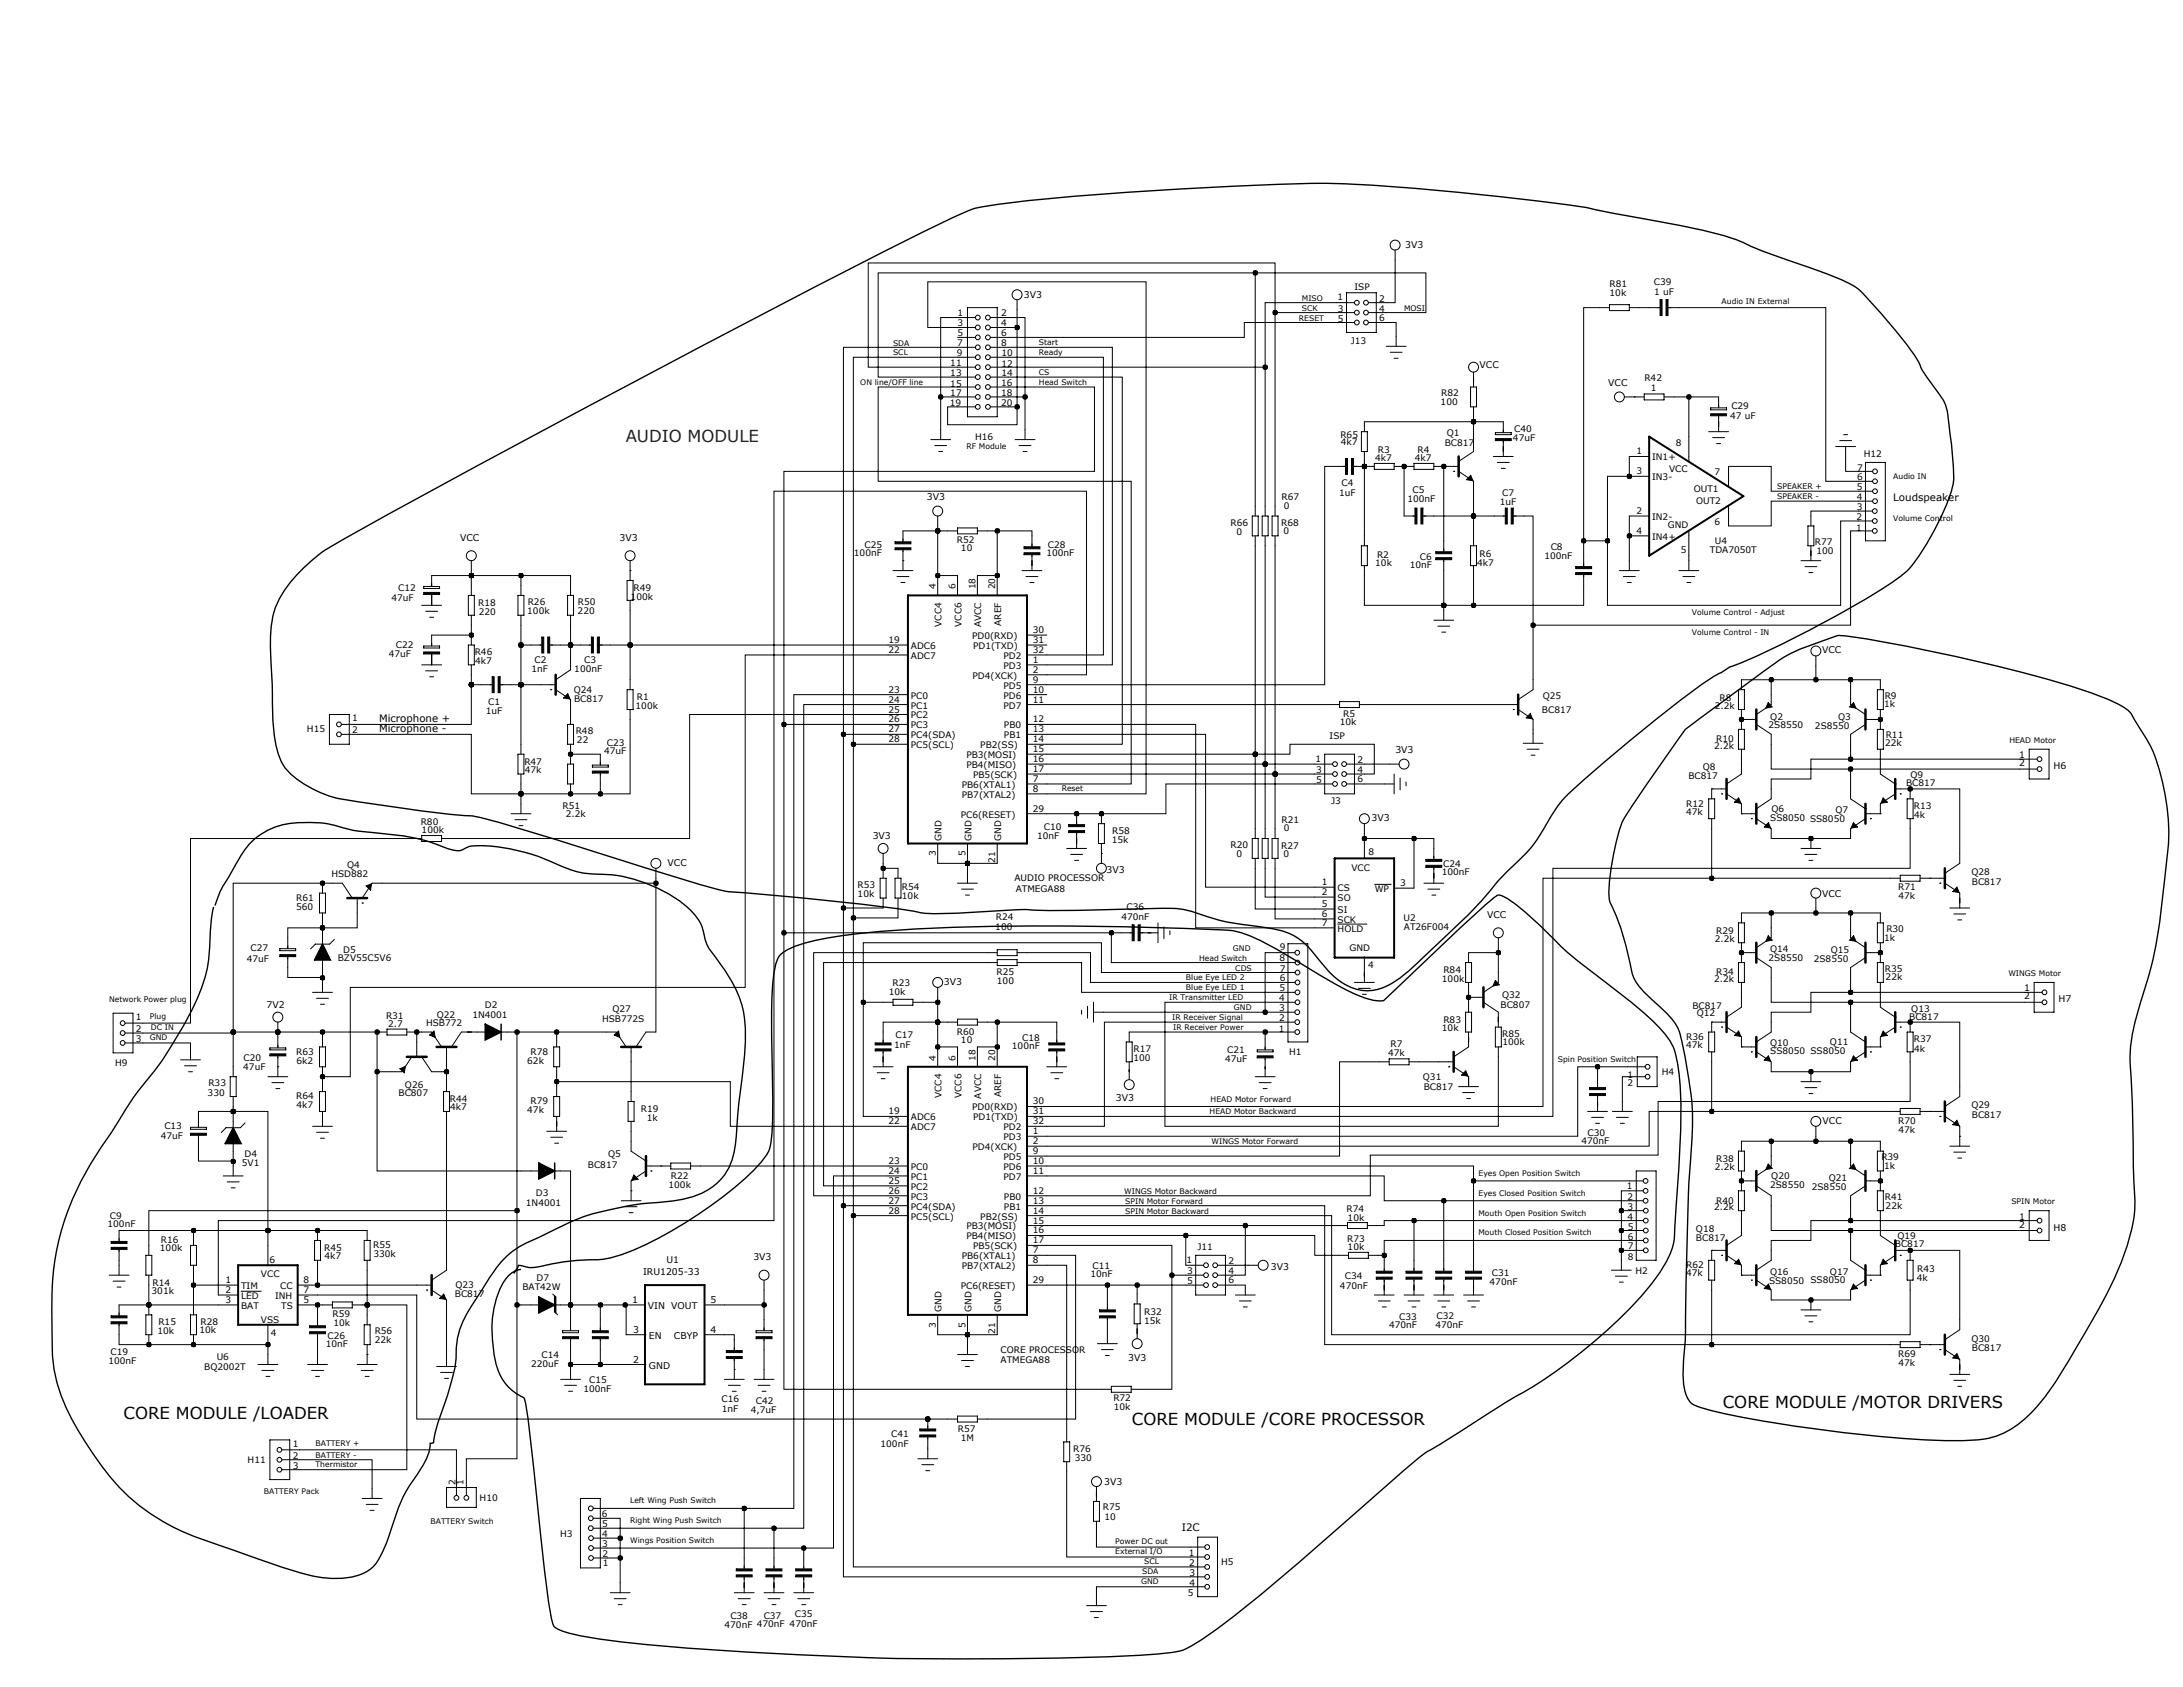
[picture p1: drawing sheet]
<svg xmlns="http://www.w3.org/2000/svg" width="559mm" height="432mm" viewBox="0 0 559 432" stroke-linecap="round" stroke-linejoin="round" font-family="sans-serif">
<defs><g id="words">
<text font-size="4.2" fill="#231f20" x="160.2" y="113.2">AUDIO MODULE</text>
<g font-size="4.2">
<text x="31.6" y="363.1">CORE MODULE /LOADER</text>
<text x="289.7" y="364.9">CORE MODULE /CORE PROCESSOR</text>
<text x="441" y="360.3">CORE MODULE /MOTOR DRIVERS</text>
</g>
<g font-size="2.6">
<text x="484.6" y="128.3">Loudspeaker</text>
<text x="97" y="184.9">Microphone +</text>
<text x="97" y="187.5">Microphone -</text>
<text x="302.5" y="391.9">I2C</text>
</g>
<g font-size="2.4">
<text x="359.7" y="63.4">3V3</text>
<text x="262.1" y="76.2">3V3</text>
<text x="378.8" y="94.3">VCC</text>
<text x="411.7" y="98.8">VCC</text>
<text x="237.3" y="128">3V3</text>
<text x="117.8" y="138.4">VCC</text>
<text x="158.6" y="138.4">3V3</text>
<text x="466.4" y="167.1">VCC</text>
<text x="357.2" y="192.6">3V3</text>
<text x="516.9" y="194.1">1</text>
<text x="516.9" y="196.1">2</text>
<text x="525.7" y="196.9">H6</text>
<text x="223.4" y="214.8">3V3</text>
<text x="351.1" y="210.1">3V3</text>
<text x="170.9" y="221.5">VCC</text>
<text x="283.2" y="223.4">3V3</text>
<text x="466.4" y="229.5">VCC</text>
<text x="380.7" y="234.9">VCC</text>
<text x="241.6" y="252.2">3V3</text>
<text x="518.2" y="253.7">1</text>
<text x="518.2" y="255.8">2</text>
<text x="526.9" y="256.6">H7</text>
<text x="68.3" y="258.1">7V2</text>
<text x="285.6" y="281.7">3V3</text>
<text x="466.5" y="287.7">VCC</text>
<text x="516.9" y="312.2">1</text>
<text x="516.9" y="314.2">2</text>
<text x="525.7" y="315">H8</text>
<text x="170.6" y="323.3">U1</text>
<text x="192.9" y="322.6">3V3</text>
<text x="164.6" y="326.3">IRU1205-33</text>
<text x="325.3" y="325.2">3V3</text>
<text x="161.8" y="333.5">1</text>
<text x="165.9" y="335">VIN VOUT</text>
<text x="181.9" y="333.5">5</text>
<text x="162.1" y="341.1">3</text>
<text x="181.9" y="341.1">4</text>
<text x="166.1" y="342.7">EN</text>
<text x="172.5" y="342.7">CBYP</text>
<text x="162.1" y="348.7">2</text>
<text x="166.1" y="350.3">GND</text>
<text x="288.8" y="348.2">3V3</text>
<text x="282.7" y="380">3V3</text>
</g>
<g font-size="2.3">
<text x="342.4" y="76.9">1</text>
<text x="346.7" y="74.2">ISP</text>
<text x="353.1" y="77.2">2</text>
<text x="412" y="73.4">R81</text>
<text x="412" y="75.8">10k</text>
<text x="423.4" y="73">C39</text>
<text x="423.4" y="75.4">1 uF</text>
<text x="245.1" y="83.5">3</text>
<text x="245.1" y="80.9">1</text>
<text x="256.3" y="83.5">4</text>
<text x="256.3" y="81">2</text>
<text x="342.5" y="82.3">5</text>
<text x="342.5" y="79.8">3</text>
<text x="353.1" y="82">6</text>
<text x="353.1" y="79.8">4</text>
<text x="245" y="88.6">7</text>
<text x="245.1" y="86.1">5</text>
<text x="256.3" y="86.1">6</text>
<text x="256.3" y="88.7">8</text>
<text x="345.8" y="88.1">J13</text>
<text x="243.3" y="93.8">11</text>
<text x="244.9" y="91.2">9</text>
<text x="256.3" y="91.2">10</text>
<text x="256.4" y="93.8">12</text>
<text x="243.3" y="96.3">13</text>
<text x="243.3" y="98.9">15</text>
<text x="243.3" y="101.3">17</text>
<text x="256.3" y="98.8">16</text>
<text x="256.3" y="101.3">18</text>
<text x="256.3" y="96.2">14</text>
<text x="368.9" y="101.4">R82</text>
<text x="420.9" y="97.5">R42</text>
<text x="422.6" y="100">1</text>
<text x="243.2" y="104">19</text>
<text x="256.3" y="103.9">20</text>
<text x="368.8" y="103.7">100</text>
<text x="442.9" y="107.2">47 uF</text>
<text x="443.2" y="104.6">C29</text>
<text x="249.6" y="112.7">H16</text>
<text x="343.1" y="112">R65</text>
<text x="343.2" y="113.9">4k7</text>
<text x="370.3" y="111.7">Q1</text>
<text x="387.3" y="113">47uF</text>
<text x="387.6" y="110.6">C40</text>
<text x="352" y="118.1">4k7</text>
<text x="352.7" y="116">R3</text>
<text x="362.1" y="118.1">4k7</text>
<text x="362.9" y="116">R4</text>
<text x="369.8" y="114.1">BC817</text>
<text x="418.9" y="116.3">1</text>
<text x="422.9" y="117.8">IN1+</text>
<text x="429" y="114">8</text>
<text x="477.1" y="116.9">H12</text>
<text x="343.4" y="124.5">C4</text>
<text x="418.9" y="121.4">3</text>
<text x="422.9" y="122.9">IN3-</text>
<text x="427.2" y="120.7">VCC</text>
<text x="433.6" y="126">OUT1</text>
<text x="438.9" y="121.7">7</text>
<text x="475.3" y="125.4">5</text>
<text x="475.4" y="122.9">6</text>
<text x="475.4" y="120.4">7</text>
<text x="328.1" y="128">R67</text>
<text x="328.6" y="130.2">0</text>
<text x="342.8" y="127">1uF</text>
<text x="360.3" y="128.4">100nF</text>
<text x="361.5" y="126.1">C5</text>
<text x="383.9" y="129.3">1uF</text>
<text x="384.6" y="127">C7</text>
<text x="418.9" y="131.6">2</text>
<text x="434.2" y="129.1">OUT2</text>
<text x="475.3" y="128">4</text>
<text x="475.3" y="130.5">3</text>
<text x="315" y="134.6">R66</text>
<text x="316.5" y="136.9">0</text>
<text x="328" y="134.7">R68</text>
<text x="328.5" y="136.8">0</text>
<text x="418.9" y="136.7">4</text>
<text x="422.9" y="133.1">IN2-</text>
<text x="426.9" y="135.3">GND</text>
<text x="438.9" y="134.3">6</text>
<text x="475.1" y="135.8">1</text>
<text x="475.2" y="133">2</text>
<text x="218.6" y="142.4">100nF</text>
<text x="221.3" y="140.2">C25</text>
<text x="245" y="139.1">R52</text>
<text x="246" y="141.1">10</text>
<text x="267.9" y="142.3">100nF</text>
<text x="268.2" y="140.3">C28</text>
<text x="352.5" y="142.8">R2</text>
<text x="363.5" y="143.3">C6</text>
<text x="378.7" y="142.6">R6</text>
<text x="395.3" y="143.2">100nF</text>
<text x="397" y="140.7">C8</text>
<text x="422.9" y="138.2">IN4+</text>
<text x="430.3" y="141.5">5</text>
<text x="437.7" y="141.6">TDA7050T</text>
<text x="439" y="139.3">U4</text>
<text x="464.6" y="139.5">R77</text>
<text x="464.9" y="141.9">100</text>
<text x="352" y="144.9">10k</text>
<text x="360.9" y="145.3">10nF</text>
<text x="378.1" y="144.9">4k7</text>
<text x="100.2" y="153.7">47uF</text>
<text x="102" y="151.4">C12</text>
<text x="122.4" y="155.1">R18</text>
<text x="135.1" y="155">R26</text>
<text x="147.9" y="154.9">R50</text>
<text x="161.4" y="153.5">100k</text>
<text x="162.2" y="151.3">R49</text>
<text x="239.5" y="150.9" transform="rotate(-90 239.5 150.9)">4</text>
<text x="244.6" y="150.9" transform="rotate(-90 244.6 150.9)">6</text>
<text x="249.7" y="150.9" transform="rotate(-90 249.7 150.9)">18</text>
<text x="254.8" y="150.9" transform="rotate(-90 254.8 150.9)">20</text>
<text x="122.6" y="157.5">220</text>
<text x="135" y="157.2">100k</text>
<text x="147.9" y="157.2">220</text>
<text x="241" y="160.4" transform="rotate(-90 241 160.4)">VCC4</text>
<text x="246.1" y="160.4" transform="rotate(-90 246.1 160.4)">VCC6</text>
<text x="251.2" y="160.5" transform="rotate(-90 251.2 160.5)">AVCC</text>
<text x="256.3" y="160.1" transform="rotate(-90 256.3 160.1)">AREF</text>
<text x="101.4" y="165.8">C22</text>
<text x="121.5" y="167.8">R46</text>
<text x="227.5" y="164.6">19</text>
<text x="227.5" y="167.1">22</text>
<text x="233.2" y="166.1">ADC6</text>
<text x="248.8" y="163.6">PD0(RXD)</text>
<text x="249.1" y="166.1">PD1(TXD)</text>
<text x="264.4" y="162.1">30</text>
<text x="264.4" y="164.6">31</text>
<text x="264.4" y="167.1">32</text>
<text x="99.5" y="168.1">47uF</text>
<text x="121.7" y="170">4k7</text>
<text x="136" y="172.1">1nF</text>
<text x="136.9" y="169.7">C2</text>
<text x="147" y="172.1">100nF</text>
<text x="149.6" y="169.7">C3</text>
<text x="233.2" y="168.6">ADC7</text>
<text x="249" y="173.7">PD4(XCK)</text>
<text x="256.9" y="168.6">PD2</text>
<text x="256.9" y="171.2">PD3</text>
<text x="264.4" y="169.7">1</text>
<text x="264.4" y="172.2">2</text>
<text x="146.9" y="177.5">Q24</text>
<text x="147" y="179.6">BC817</text>
<text x="163" y="179.2">R1</text>
<text x="227.5" y="177.3">23</text>
<text x="227.5" y="179.8">24</text>
<text x="233.2" y="178.8">PC0</text>
<text x="256.9" y="178.8">PD6</text>
<text x="256.9" y="176.3">PD5</text>
<text x="264.4" y="177.3">10</text>
<text x="264.4" y="174.8">9</text>
<text x="264.4" y="179.8">11</text>
<text x="394.9" y="179">Q25</text>
<text x="440.2" y="179.3">R8</text>
<text x="482.4" y="178.9">R9</text>
<text x="90.2" y="184.7">1</text>
<text x="124.3" y="182.9">1uF</text>
<text x="125" y="180.3">C1</text>
<text x="162.7" y="181.5">100k</text>
<text x="227.5" y="182.4">25</text>
<text x="227.5" y="184.9">26</text>
<text x="233.2" y="181.3">PC1</text>
<text x="233.2" y="183.9">PC2</text>
<text x="256.9" y="181.3">PD7</text>
<text x="264.4" y="184.9">12</text>
<text x="343" y="185.5">10k</text>
<text x="343.8" y="183.6">R5</text>
<text x="394.7" y="182.5">BC817</text>
<text x="438.9" y="181.4">2.2k</text>
<text x="453.2" y="184.2">Q2</text>
<text x="470.5" y="184.3">Q3</text>
<text x="482.3" y="181">1k</text>
<text x="78.6" y="187.5">H15</text>
<text x="90.2" y="187.7">2</text>
<text x="147.4" y="187.8">R48</text>
<text x="147.7" y="190.1">22</text>
<text x="155.4" y="190.8">C23</text>
<text x="227.5" y="187.5">27</text>
<text x="227.5" y="190">28</text>
<text x="233.2" y="186.4">PC3</text>
<text x="233.2" y="189">PC4(SDA)</text>
<text x="233.2" y="191.5">PC5(SCL)</text>
<text x="250.9" y="191.5">PB2(SS)</text>
<text x="257" y="186.4">PB0</text>
<text x="257" y="189">PB1</text>
<text x="264.4" y="187.5">13</text>
<text x="264.4" y="190">14</text>
<text x="340.4" y="189.2">ISP</text>
<text x="438.8" y="191.7">2.2k</text>
<text x="439.3" y="190">R10</text>
<text x="452.7" y="186.3">2S8550</text>
<text x="464.6" y="186.5">2S8550</text>
<text x="482.6" y="190.9">22k</text>
<text x="482.7" y="188.9">R11</text>
<text x="134.2" y="195.7">R47</text>
<text x="134.4" y="198">47k</text>
<text x="154.6" y="193.1">47uF</text>
<text x="247.4" y="196.6">PB4(MISO)</text>
<text x="247.4" y="194">PB3(MOSI)</text>
<text x="264.4" y="197.6">17</text>
<text x="264.4" y="195.1">16</text>
<text x="264.4" y="192.5">15</text>
<text x="336.8" y="195">1</text>
<text x="336.9" y="197.9">3</text>
<text x="347.5" y="197.9">4</text>
<text x="347.5" y="195.3">2</text>
<text x="435.9" y="197.1">Q8</text>
<text x="246.2" y="201.7">PB6(XTAL1)</text>
<text x="249.1" y="199.1">PB5(SCK)</text>
<text x="264.4" y="200.2">7</text>
<text x="264.4" y="202.7">8</text>
<text x="336.9" y="200.4">5</text>
<text x="347.5" y="200.2">6</text>
<text x="432.2" y="199.3">BC817</text>
<text x="487.9" y="201.2">BC817</text>
<text x="489" y="199">Q9</text>
<text x="144" y="207.1">R51</text>
<text x="144.9" y="209.2">2.2k</text>
<text x="245.9" y="209.3">PC6(RESET)</text>
<text x="246.2" y="204.2">PB7(XTAL2)</text>
<text x="264.4" y="207.8">29</text>
<text x="340.7" y="205.7">J3</text>
<text x="431.6" y="206.4">R12</text>
<text x="431.6" y="208.6">47k</text>
<text x="453.4" y="207.8">Q6</text>
<text x="469.8" y="208.1">Q7</text>
<text x="489.9" y="207.1">R13</text>
<text x="490" y="209.5">4k</text>
<text x="107.7" y="211.2">R80</text>
<text x="107.9" y="213.3">100k</text>
<text x="241" y="215.1" transform="rotate(-90 241 215.1)">GND</text>
<text x="248.7" y="215.1" transform="rotate(-90 248.7 215.1)">GND</text>
<text x="256.3" y="215.1" transform="rotate(-90 256.3 215.1)">GND</text>
<text x="265.5" y="214.8">10nF</text>
<text x="267.2" y="212.5">C10</text>
<text x="284.6" y="215.7">15k</text>
<text x="284.7" y="213.5">R58</text>
<text x="328.1" y="210.6">R21</text>
<text x="328.6" y="212.7">0</text>
<text x="453.1" y="210.1">SS8050 SS8050</text>
<text x="239.5" y="219.1" transform="rotate(-90 239.5 219.1)">3</text>
<text x="247.1" y="219.1" transform="rotate(-90 247.1 219.1)">5</text>
<text x="254.8" y="220.9" transform="rotate(-90 254.8 220.9)">21</text>
<text x="315" y="217.1">R20</text>
<text x="316.5" y="219.4">0</text>
<text x="328" y="217.2">R27</text>
<text x="328.5" y="219.3">0</text>
<text x="350.3" y="218.9">8</text>
<text x="84.8" y="224.5">HSD882</text>
<text x="88.9" y="222.3">Q4</text>
<text x="219.5" y="227.3">R53</text>
<text x="230.8" y="227.8">R54</text>
<text x="259.7" y="225.6">AUDIO PROCESSOR</text>
<text x="338.4" y="226.6">1</text>
<text x="346" y="223">VCC</text>
<text x="358.4" y="226.8">3</text>
<text x="369.1" y="224">100nF</text>
<text x="369.4" y="222">C24</text>
<text x="485.9" y="227.9">R71</text>
<text x="504.6" y="224">Q28</text>
<text x="504.7" y="226.4">BC817</text>
<text x="75.8" y="232.9">560</text>
<text x="75.9" y="230.6">R61</text>
<text x="219.5" y="229.5">10k</text>
<text x="230.9" y="230">10k</text>
<text x="260" y="228.4">ATMEGA88</text>
<text x="288.3" y="232.9">C36</text>
<text x="338.4" y="229.1">2</text>
<text x="338.4" y="232.2">5</text>
<text x="342.4" y="228.1">CS</text>
<text x="342.4" y="230.6">SO</text>
<text x="342.4" y="233.7">SI</text>
<text x="351.9" y="228.3">WP</text>
<text x="485.9" y="230.2">47k</text>
<text x="254.8" y="237.9">100</text>
<text x="254.9" y="235.5">R24</text>
<text x="287.1" y="235.5">470nF</text>
<text x="338.4" y="234.7">6</text>
<text x="338.4" y="237">7</text>
<text x="342.4" y="236.2">SCK</text>
<text x="342.4" y="238.5">HOLD</text>
<text x="359.3" y="235.6">U2</text>
<text x="359.4" y="237.9">AT26F004</text>
<text x="439.3" y="239">R29</text>
<text x="482.9" y="238.5">R30</text>
<text x="64.1" y="243.5">C27</text>
<text x="87.9" y="243.8">D5</text>
<text x="327.6" y="243.2">9</text>
<text x="345.4" y="243.5">GND</text>
<text x="438.9" y="241.1">2.2k</text>
<text x="452.7" y="246">2S8550</text>
<text x="453.1" y="243.7">Q14</text>
<text x="468.7" y="243.8">Q15</text>
<text x="482.3" y="240.7">1k</text>
<text x="63.2" y="246.2">47uF</text>
<text x="86.5" y="246.1">BZV55C5V6</text>
<text x="255.1" y="249.5">R25</text>
<text x="255.2" y="251.9">100</text>
<text x="327.5" y="246">8</text>
<text x="327.6" y="251.2">6</text>
<text x="327.6" y="248.7">7</text>
<text x="350.2" y="247.7">4</text>
<text x="369.1" y="251.3">100k</text>
<text x="369.5" y="249.2">R84</text>
<text x="438.8" y="251.4">2.2k</text>
<text x="439.3" y="249.7">R34</text>
<text x="464.3" y="246.2">2S8550</text>
<text x="482.5" y="248.8">R35</text>
<text x="482.7" y="250.9">22k</text>
<text x="227.5" y="254.7">10k</text>
<text x="228.5" y="252.3">R23</text>
<text x="327.5" y="256.2">4</text>
<text x="327.5" y="253.7">5</text>
<text x="384.1" y="257.9">BC807</text>
<text x="384.5" y="255.5">Q32</text>
<text x="34.8" y="261.1">1</text>
<text x="98.8" y="260.7">R31</text>
<text x="99.4" y="262.8">2.7</text>
<text x="109.1" y="262.7">HSB772</text>
<text x="111.8" y="260.6">Q22</text>
<text x="120.9" y="260.5">1N4001</text>
<text x="124.1" y="258.1">D2</text>
<text x="154.1" y="261.5">HSB772S</text>
<text x="156.8" y="259">Q27</text>
<text x="327.4" y="261.3">2</text>
<text x="327.5" y="258.7">3</text>
<text x="369.1" y="264">10k</text>
<text x="369.5" y="261.9">R83</text>
<text x="433.2" y="258.1">BC817</text>
<text x="434.3" y="260">Q12</text>
<text x="488.7" y="261.2">BC817</text>
<text x="489.3" y="259.1">Q13</text>
<text x="34.8" y="264.2">2</text>
<text x="34.8" y="266.7">3</text>
<text x="75.9" y="269.9">R63</text>
<text x="135.8" y="269.9">R78</text>
<text x="228.9" y="268.1">1nF</text>
<text x="229.2" y="265.8">C17</text>
<text x="245" y="264.8">R60</text>
<text x="246" y="266.8">10</text>
<text x="259" y="268.5">100nF</text>
<text x="261.6" y="266.4">C18</text>
<text x="290.2" y="269.2">R17</text>
<text x="314.2" y="269.6">C21</text>
<text x="327.3" y="264.1">1</text>
<text x="356" y="268">R7</text>
<text x="384.6" y="265.5">R85</text>
<text x="384.6" y="267.5">100k</text>
<text x="431.6" y="266.1">R36</text>
<text x="431.6" y="268.3">47k</text>
<text x="453.1" y="267.6">Q10</text>
<text x="453.1" y="269.7">SS8050 SS8050</text>
<text x="468.4" y="267.4">Q11</text>
<text x="489.9" y="266.8">R37</text>
<text x="490" y="269.2">4k</text>
<text x="29.5" y="272.8">H9</text>
<text x="62.3" y="273.8">47uF</text>
<text x="62.3" y="271.6">C20</text>
<text x="75.9" y="272.3">6k2</text>
<text x="135" y="272.3">62k</text>
<text x="239.5" y="271.5" transform="rotate(-90 239.5 271.5)">4</text>
<text x="244.6" y="271.5" transform="rotate(-90 244.6 271.5)">6</text>
<text x="249.7" y="271.5" transform="rotate(-90 249.7 271.5)">18</text>
<text x="254.8" y="271.5" transform="rotate(-90 254.8 271.5)">20</text>
<text x="290.1" y="271.5">100</text>
<text x="313.6" y="271.9">47uF</text>
<text x="330" y="270.1">H1</text>
<text x="355.3" y="270.2">47k</text>
<text x="416.6" y="275.8">1</text>
<text x="425.4" y="275.1">H4</text>
<text x="53.2" y="280.4">330</text>
<text x="53.3" y="278">R33</text>
<text x="75.9" y="281.4">R64</text>
<text x="102" y="280.6">BC807</text>
<text x="103.7" y="278.4">Q26</text>
<text x="241" y="281.1" transform="rotate(-90 241 281.1)">VCC4</text>
<text x="246.1" y="281.1" transform="rotate(-90 246.1 281.1)">VCC6</text>
<text x="251.2" y="281.2" transform="rotate(-90 251.2 281.2)">AVCC</text>
<text x="256.3" y="280.8" transform="rotate(-90 256.3 280.8)">AREF</text>
<text x="364.2" y="276.5">Q31</text>
<text x="364.4" y="278.9">BC817</text>
<text x="416.6" y="277.9">2</text>
<text x="75.9" y="283.7">4k7</text>
<text x="115.2" y="282">R44</text>
<text x="115.2" y="284.2">4k7</text>
<text x="135" y="285">47k</text>
<text x="135.8" y="282.6">R79</text>
<text x="164" y="284.6">R19</text>
<text x="165.5" y="287">1k</text>
<text x="227.5" y="285.2">19</text>
<text x="227.5" y="287.8">22</text>
<text x="233.2" y="286.8">ADC6</text>
<text x="248.8" y="284.2">PD0(RXD)</text>
<text x="249.1" y="286.8">PD1(TXD)</text>
<text x="264.4" y="282.7">30</text>
<text x="264.4" y="285.2">31</text>
<text x="264.4" y="287.8">32</text>
<text x="485.9" y="287.6">R70</text>
<text x="504.6" y="283.7">Q29</text>
<text x="504.7" y="286.1">BC817</text>
<text x="41.1" y="291.6">47uF</text>
<text x="42.1" y="288.9">C13</text>
<text x="233.2" y="289.3">ADC7</text>
<text x="256.9" y="289.3">PD2</text>
<text x="256.9" y="291.8">PD3</text>
<text x="264.4" y="290.3">1</text>
<text x="264.4" y="292.9">2</text>
<text x="404.8" y="292.8">470nF</text>
<text x="406.4" y="290.8">C30</text>
<text x="485.9" y="289.9">47k</text>
<text x="61.9" y="298.6">5V1</text>
<text x="62.6" y="296.2">D4</text>
<text x="150.5" y="298.9">BC817</text>
<text x="155.6" y="296.3">Q5</text>
<text x="227.5" y="297.9">23</text>
<text x="233.2" y="299.5">PC0</text>
<text x="249" y="294.4">PD4(XCK)</text>
<text x="256.9" y="299.5">PD6</text>
<text x="256.9" y="296.9">PD5</text>
<text x="264.4" y="297.9">10</text>
<text x="264.4" y="295.4">9</text>
<text x="438.9" y="299.6">2.2k</text>
<text x="439.3" y="297.4">R38</text>
<text x="481.6" y="297">R39</text>
<text x="482.3" y="299.2">1k</text>
<text x="171.1" y="304.1">100k</text>
<text x="171.8" y="301.9">R22</text>
<text x="227.5" y="300.5">24</text>
<text x="227.5" y="303">25</text>
<text x="227.5" y="305.6">26</text>
<text x="233.2" y="302">PC1</text>
<text x="233.2" y="304.5">PC2</text>
<text x="256.9" y="302">PD7</text>
<text x="264.4" y="305.6">12</text>
<text x="264.4" y="300.5">11</text>
<text x="416.5" y="304.4">1</text>
<text x="453.1" y="304.2">2S8550</text>
<text x="453.4" y="301.9">Q20</text>
<text x="463.8" y="304.5">2S8550</text>
<text x="468.1" y="302.3">Q21</text>
<text x="28.1" y="311.9">C9</text>
<text x="134.6" y="308.8">1N4001</text>
<text x="137.1" y="306">D3</text>
<text x="227.5" y="308.1">27</text>
<text x="227.5" y="310.6">28</text>
<text x="233.2" y="307.1">PC3</text>
<text x="233.2" y="309.6">PC4(SDA)</text>
<text x="257" y="307.1">PB0</text>
<text x="257" y="309.6">PB1</text>
<text x="264.4" y="308.1">13</text>
<text x="264.4" y="310.6">14</text>
<text x="344.7" y="310.2">R74</text>
<text x="416.6" y="307.1">2</text>
<text x="416.6" y="309.7">3</text>
<text x="438.8" y="309.8">2.2k</text>
<text x="439.3" y="308.1">R40</text>
<text x="482.5" y="307.2">R41</text>
<text x="482.7" y="309.4">22k</text>
<text x="27.5" y="314">100nF</text>
<text x="233.2" y="312.2">PC5(SCL)</text>
<text x="247.4" y="317.2">PB4(MISO)</text>
<text x="247.4" y="314.7">PB3(MOSI)</text>
<text x="250.9" y="312.2">PB2(SS)</text>
<text x="264.4" y="315.7">16</text>
<text x="264.4" y="313.2">15</text>
<text x="344.8" y="317.8">R73</text>
<text x="345" y="312.5">10k</text>
<text x="416.6" y="312.2">4</text>
<text x="416.7" y="314.7">5</text>
<text x="416.7" y="317.3">6</text>
<text x="434.1" y="315.3">Q18</text>
<text x="434.1" y="317.7">BC817</text>
<text x="485.7" y="317.1">Q19</text>
<text x="40.9" y="320.2">100k</text>
<text x="41.2" y="318.2">R16</text>
<text x="69" y="323.2">6</text>
<text x="83" y="320.2">R45</text>
<text x="83" y="322.3">4k7</text>
<text x="95.5" y="319.5">R55</text>
<text x="95.6" y="321.8">330k</text>
<text x="246.2" y="322.3">PB6(XTAL1)</text>
<text x="249.1" y="319.8">PB5(SCK)</text>
<text x="264.4" y="320.8">7</text>
<text x="264.4" y="323.3">8</text>
<text x="264.4" y="318.3">17</text>
<text x="303.7" y="323.2">1</text>
<text x="306.5" y="319.9">J11</text>
<text x="314.5" y="323.6">2</text>
<text x="345" y="320">10k</text>
<text x="416.7" y="322.4">8</text>
<text x="416.7" y="319.7">7</text>
<text x="485" y="319.2">BC817</text>
<text x="39" y="329.1">R14</text>
<text x="57.7" y="328.4">1</text>
<text x="61.7" y="329.9">TIM</text>
<text x="66.8" y="326.9">VCC</text>
<text x="71.7" y="329.9">CC</text>
<text x="77.7" y="328.4">8</text>
<text x="116.6" y="329.7">Q23</text>
<text x="137.3" y="327.8">D7</text>
<text x="245.9" y="329.9">PC6(RESET)</text>
<text x="246.2" y="324.9">PB7(XTAL2)</text>
<text x="264.4" y="328.4">29</text>
<text x="279.1" y="326.8">10nF</text>
<text x="279.7" y="324.9">C11</text>
<text x="303.8" y="328.7">5</text>
<text x="303.8" y="326.1">3</text>
<text x="314.5" y="328.4">6</text>
<text x="314.5" y="326.1">4</text>
<text x="343" y="330">470nF</text>
<text x="344.3" y="327.3">C34</text>
<text x="381.3" y="328.8">470nF</text>
<text x="381.9" y="326.6">C31</text>
<text x="418.6" y="326.1">H2</text>
<text x="431.6" y="324.5">R62</text>
<text x="431.6" y="326.7">47k</text>
<text x="452.8" y="328.7">SS8050 SS8050</text>
<text x="453.1" y="326.2">Q16</text>
<text x="468.4" y="326.2">Q17</text>
<text x="490.7" y="327.9">4k</text>
<text x="490.8" y="325.6">R43</text>
<text x="38.8" y="331.3">301k</text>
<text x="57.7" y="331">2</text>
<text x="57.7" y="333.5">3</text>
<text x="61.7" y="332.5">LED</text>
<text x="61.7" y="335">BAT</text>
<text x="70.4" y="332.5">INH</text>
<text x="72" y="335">TS</text>
<text x="77.7" y="333.5">5</text>
<text x="77.7" y="331">7</text>
<text x="116.4" y="332">BC817</text>
<text x="133.7" y="330.1">BAT42W</text>
<text x="241" y="335.8" transform="rotate(-90 241 335.8)">GND</text>
<text x="248.7" y="335.8" transform="rotate(-90 248.7 335.8)">GND</text>
<text x="256.3" y="335.8" transform="rotate(-90 256.3 335.8)">GND</text>
<text x="40.3" y="341.4">10k</text>
<text x="40.5" y="339.1">R15</text>
<text x="51" y="341.3">10k</text>
<text x="51.3" y="339.1">R28</text>
<text x="66.8" y="338.6">VSS</text>
<text x="85.1" y="337.2">R59</text>
<text x="85.4" y="339.3">10k</text>
<text x="95.9" y="341.5">R56</text>
<text x="239.5" y="339.8" transform="rotate(-90 239.5 339.8)">3</text>
<text x="247.1" y="339.8" transform="rotate(-90 247.1 339.8)">5</text>
<text x="254.8" y="341.5" transform="rotate(-90 254.8 341.5)">21</text>
<text x="292.8" y="338.9">15k</text>
<text x="292.9" y="336.6">R32</text>
<text x="355.6" y="340">470nF</text>
<text x="358.2" y="337.9">C33</text>
<text x="367.4" y="339.8">470nF</text>
<text x="367.7" y="337.6">C32</text>
<text x="28.3" y="346.9">C19</text>
<text x="69.4" y="342.1">4</text>
<text x="83.4" y="344.8">10nF</text>
<text x="83.8" y="342.8">C26</text>
<text x="95.9" y="343.8">22k</text>
<text x="138.6" y="347.5">C14</text>
<text x="256.1" y="346.4">CORE PROCESSOR</text>
<text x="485.9" y="347.3">R69</text>
<text x="504.6" y="343.4">Q30</text>
<text x="504.7" y="345.8">BC817</text>
<text x="27.7" y="349.2">100nF</text>
<text x="52.3" y="350.8">BQ2002T</text>
<text x="55.5" y="348.2">U6</text>
<text x="135.9" y="350">220uF</text>
<text x="256.1" y="349">ATMEGA88</text>
<text x="485.9" y="349.6">47k</text>
<text x="149.4" y="356.4">100nF</text>
<text x="150.8" y="354">C15</text>
<text x="184.7" y="358.9">C16</text>
<text x="193.5" y="359.2">C42</text>
<text x="285" y="358.5">R72</text>
<text x="184.7" y="361.5">1nF</text>
<text x="192.2" y="361.6">4,7uF</text>
<text x="285.1" y="361">10k</text>
<text x="74.9" y="370.3">1</text>
<text x="225.4" y="370.4">100nF</text>
<text x="228.1" y="367.9">C41</text>
<text x="245.2" y="366.6">R57</text>
<text x="245.9" y="368.9">1M</text>
<text x="274.7" y="371.6">R76</text>
<text x="63.4" y="374.4">H11</text>
<text x="74.9" y="373.4">2</text>
<text x="74.9" y="375.9">3</text>
<text x="275.1" y="373.9">330</text>
<text x="116.6" y="380" transform="rotate(-90 116.6 380)">2</text>
<text x="118.6" y="380" transform="rotate(-90 118.6 380)">1</text>
<text x="122.8" y="384.2">H10</text>
<text x="154.1" y="388.4">6</text>
<text x="282.3" y="386.5">R75</text>
<text x="282.7" y="389.1">10</text>
<text x="143.4" y="393.3">H3</text>
<text x="154.1" y="390.9">5</text>
<text x="154.2" y="393.5">4</text>
<text x="154.2" y="396.1">3</text>
<text x="154.2" y="398.6">2</text>
<text x="154.3" y="400.9">1</text>
<text x="304.4" y="398.3">1</text>
<text x="304.4" y="400.8">2</text>
<text x="312.6" y="400.7">H5</text>
<text x="304.5" y="403.4">3</text>
<text x="304.5" y="405.8">4</text>
<text x="203.5" y="414">C35</text>
<text x="304.1" y="408.6">5</text>
<text x="185.5" y="416.7">470nF 470nF 470nF</text>
<text x="187" y="414.5">C38</text>
<text x="195.5" y="414.3">C37</text>
</g>
<g font-size="2">
<text x="333.2" y="77">MISO</text>
<text x="440.7" y="77.7">Audio IN External</text>
<text x="332.5" y="82">RESET</text>
<text x="333.2" y="79.5">SCK</text>
<text x="359.4" y="79.5">MOSI</text>
<text x="228.6" y="88.6">SDA</text>
<text x="265.9" y="88.4">Start</text>
<text x="228.6" y="90.9">SCL</text>
<text x="265.9" y="90.9">Ready</text>
<text x="220.2" y="98.6">ON line/OFF line</text>
<text x="265.9" y="98.6">Head Switch</text>
<text x="265.9" y="96">CS</text>
<text x="247.4" y="114.8">RF Module</text>
<text x="454.9" y="125.2">SPEAKER +</text>
<text x="484.6" y="122.7">Audio IN</text>
<text x="454.9" y="127.8">SPEAKER -</text>
<text x="484.6" y="133.3">Volume Control</text>
<text x="433.1" y="157.5">Volume Control - Adjust</text>
<text x="433.1" y="162.6">Volume Control - IN</text>
<text x="514.3" y="190.2">HEAD Motor</text>
<text x="271.8" y="202.4">Reset</text>
<text x="307" y="245.9">Head Switch</text>
<text x="315.6" y="243.3">GND</text>
<text x="303.6" y="251">Blue Eye LED 2</text>
<text x="316.2" y="248.4">CDS</text>
<text x="514.1" y="249.9">WINGS Motor</text>
<text x="27.9" y="256.5">Network Power plug</text>
<text x="299.3" y="256">IR Transmitter LED</text>
<text x="303.6" y="253.5">Blue Eye LED 1</text>
<text x="38.4" y="260.9">Plug</text>
<text x="38.6" y="263.7">DC IN</text>
<text x="300.1" y="261.1">IR Receiver Signal</text>
<text x="300.3" y="263.7">IR Receiver Power</text>
<text x="315.9" y="258.6">GND</text>
<text x="38.4" y="266.2">GND</text>
<text x="398.8" y="271.8">Spin Position Switch</text>
<text x="309.9" y="281.9">HEAD Motor Forward</text>
<text x="309.6" y="285.2">HEAD Motor Backward</text>
<text x="310.1" y="292.9">WINGS Motor Forward</text>
<text x="287.8" y="305.6">WINGS Motor Backward</text>
<text x="378.5" y="301">Eyes Open Position Switch</text>
<text x="288" y="308.1">SPIN Motor Forward</text>
<text x="288" y="310.6">SPIN Motor Backward</text>
<text x="378.5" y="306.1">Eyes Closed Position Switch</text>
<text x="378.5" y="311.1">Mouth Open Position Switch</text>
<text x="514.9" y="308.1">SPIN Motor</text>
<text x="378.5" y="316.2">Mouth Closed Position Switch</text>
<text x="80.8" y="370.1">BATTERY +</text>
<text x="80.8" y="375.4">Thermistor</text>
<text x="80.8" y="373.1">BATTERY -</text>
<text x="67.6" y="382.5">BATTERY Pack</text>
<text x="161.3" y="389.9">Right Wing Push Switch</text>
<text x="161.3" y="384.8">Left Wing Push Switch</text>
<text x="110.2" y="390.1">BATTERY Switch</text>
<text x="161.3" y="395">Wings Position Switch</text>
<text x="285.5" y="395.2">Power DC out</text>
<text x="285.5" y="397.8">External I/O</text>
<text x="292.9" y="400.3">SCL</text>
<text x="292.1" y="405.4">GND</text>
<text x="292.4" y="402.8">SDA</text>
</g>
</g></defs>
<g fill="none" stroke="#000" stroke-width=".26">
<path d="M247.6 78.7h7.7v28h-7.7zM260.3 76.7v27.4M321.3 69.8h-96.5v26.7h24.9M321.3 69.8h43.7v10.2h-14.7M321.3 69.8v62.3M344.7 74.9h7.6v10.2h-7.6zM346.7 77.5h-22.9v16.5M357.1 64v13.5h-6.8M412 78.7h-6.6v59.7M412 78h5.1v1.5h-5.1zM417.1 78.7h8.1M426.7 78.7h40.7v44.5h11.9"/>
<path d="M245.1 86.4h4.6M249.7 88.9h-33.8v99.1M249.7 91.4h-31.3v99.1M249.7 81.3h-8.9v20.3M249.7 83.8h-12.2v-11.7h55.9v131.1h-30.5M249.7 99.1h-24.9v24.1h64.8v77.5h-26.7M253.5 99.1h26.7v21.5h-79.5v64.8M253.5 88.9h31.2v81.3h-21.8M253.5 91.4h28.9v76.2h-19.5M253.5 96.5h33.8v94h-24.4M253.5 81.3h8.9v20.3M253.5 83.8h6.8"/>
<path d="M253.5 94h70.3M323.8 94v38.1M326.4 80v-12.7h-104.2v26.7h27.5M326.4 80h20.3M326.4 80v52.1M346.7 82.6h-28.2v3.8h-65M350.3 82.6h7.1v6M354.8 88.6h5.1M355.9 90.2h3M356.9 91.7h1M376.4 99.1h1.6v5h-1.6zM377.2 95.2v3.9"/>
<path d="M238.3 112.5h5M239.3 114h3M240.3 115.6h1M240.8 101.6h8.9M240.8 101.6v10.9M249.7 104.1h-7.1v4.6h17.7v-4.6M253.5 101.6h8.9M253.5 104.1h6.8M259.8 112.5h5.1M260.9 114h3M261.9 115.6h1M262.4 101.6v10.9"/>
<path d="M344.7 119.4h-5.6v55.9h-76.2M346.2 119.4h5.6M348.5 110.5h1.5v5.1h-1.5zM349.2 119.4h.1M349.2 110.5v-2.6h35.6v2.8M349.2 115.6v24.1M351.8 118.6h5.1v1.5h-5.1zM356.9 119.4h5M359.4 119.4h.1M359.4 119.4v12.7h3.1M361.9 118.6h5.1v1.5h-5.1zM367 119.4h6.4"/>
<path d="M369.6 119.4h.1M369.6 119.4v22.1M373.4 118.1h.1M377.2 107.9h.1M377.2 104.1v11.5l-3.8 2.5M382.3 116.8h5M382.8 110.7h4v.6h-4zM383.3 118.4h3M384.3 119.9h1M384.8 112.5v4.3M415.8 101.6h5.1M418.3 101.6h.1"/>
<path d="M420.9 100.8h5.1v1.6h-5.1zM422.1 116.8h-5v5.1M426 101.6h13.9v2.8M432.3 101.6v16.5M437.4 110.5h5.1M437.9 104.4h4.1v.5h-4.1zM438.4 112h3.1M439.4 113.5h1M439.9 106.2v4.3M469.9 114.3h5.1M470.9 112.8h3.1M471.9 111.3h1"/>
<path d="M472.4 114.3v6.3h6.9M477.5 118.4h5.1v20h-5.1zM240 135.9h.1M240 132.1v20.3M245.1 135.1h5.1v1.6h-5.1zM245.1 135.9h-14v3M250.2 135.9h5.1M255.3 135.9h8.9v4.3M255.3 135.9v16.5M320.5 132.1h1.6v5.1h-1.6zM321.3 137.2v77.4M323.1 132.1h1.5v5.1h-1.5z"/>
<path d="M323.8 137.2v77.4M325.6 132.1h1.6v5.1h-1.6zM326.4 137.2v77.4M348.5 139.7h1.5v5.1h-1.5zM364 132.1h21.6M372.1 120.6h.1M373.4 120.6l3.8 2.6v16.5M376.4 139.7h1.6v5.1h-1.6zM377.2 132.1h.1M387.1 132.1h5.3v27.9M405.4 138.4v6.9M405.4 138.4h6.1"/>
<path d="M417.1 137.2h.1M417.1 121.9h-5.6v16.5M417.1 121.9h.1M417.1 121.9h5M417.1 137.2h5M422.1 132.1h-5v13.9M432.3 135.9v10.1M442.5 124.5v-5.1h10.9v6.3h25.9M462.8 134.6h1.5v5.1h-1.5zM463.5 139.7v3.8M479.3 130.8h-15.8v3.8M479.3 133.3h-8.1v21.6h-59.7v-16.5"/>
<path d="M479.3 135.9h-5.6v24.1h-81.3M479.3 128.3h-25.9v6.3h-10.9v-5.1M107.9 154.9h5.1M108.5 150.1h4v.5h-4zM109 156.5h3M110 158h1M110.5 151.9v3M119.9 152.4h1.5v5.1h-1.5zM120.6 147.3h.1M120.6 143.5v8.9M120.6 157.5v7.6M132.6 152.4h1.5v5.1h-1.5z"/>
<path d="M133.3 147.3h12.7v5.1M133.3 147.3h-22.8v2.8M133.3 147.3v5.1M133.3 157.5v35.5M145.3 152.4h1.5v5.1h-1.5zM146 157.5v13.9l-3.8 2.6M160.5 148.6h1.6v5.1h-1.6zM161.3 146h.1M161.3 143.5v5.1M161.3 153.7v22.8M228.6 146h5.1M229.6 147.6h3.1"/>
<path d="M230.6 149.1h1M231.1 143.5h.1M231.1 140.5v5.5M240 147.3h.1M240 147.3h5.1v5.1M255.3 147.3h.1M255.3 147.3h-5.1v5.1M261.6 146h5.1M262.6 147.6h3.1M263.7 149.1h1M264.2 141.7v4.3M349.2 144.8v10.1h20.4"/>
<path d="M367 158.8h5.1M369.6 154.9h.1M369.6 143v15.8M369.6 154.9h7.6M377.2 144.8v10.1M405.4 146.8v8.1h-28.2M414.5 146h5.1M415.5 147.6h3.1M416.6 149.1h1M429.8 146h5M430.8 147.6h3M431.8 149.1h1"/>
<path d="M461 143.5h5.1M462 145h3.1M463 146.6h1.1M107.9 170.2h5.1M108.5 165.4h4v.5h-4zM109 171.7h3M110 173.2h1M110.5 167.1v3.1M119.9 165.1h1.5v5.1h-1.5zM120.6 175.3h.1M120.6 162.6h.1M120.6 175.3v10.1h-33.2"/>
<path d="M120.6 162.6h-10.1v2.8M120.6 175.3h5.6M120.6 170.2v5.1M127.8 175.3h14.4M133.3 175.3h.1M133.3 165.1h.1M133.3 165.1h5.6M140.5 165.1h11.1M141 176.5h.1M142.2 174h.1M142.2 176.5l3.8 2.6v6.3M146 165.1h.1"/>
<path d="M153.2 165.1h79.2M160.5 176.5h1.6v5.1h-1.6zM161.3 165.1h.1M232.4 167.6h-41.6v85.1h-101.1v22.9h-7.2M232.4 177.8h-29.2v208.3h-12.7M262.9 172.7h15.2v-47h-80v186.7h-142.2v19.1h5.1M262.9 165.1h5.1M262.9 177.8h5.1M262.9 162.6h5.1M342.9 179.6h5.1v1.5h-5.1zM368 160.3h3.1M369.1 161.8h1"/>
<path d="M388.6 179.1h.1M392.4 160v16.5l-3.8 2.6M445 176.5h1.5v5.1h-1.5zM445.8 176.5v-2.5h35.5v2.5M453.4 174v6.3l-3.8 2.6M464.8 167.9v6.1M473.7 174v6.3l3.8 2.6M480.6 176.5h1.5v5.1h-1.5zM84.3 182.9h5.1v7.6h-5.1zM87.4 188h33.2v15.2h12.7M132.6 193h1.5v5.1h-1.5zM133.3 198.1v10.2"/>
<path d="M145.3 185.4h1.5v5.1h-1.5zM145.3 195.6h1.5v5.1h-1.5zM146 193h.1M146 190.5v5.1M146 193h7.7v2.8M151.6 195.8h4.1v.5h-4.1zM153.7 197.6v5.6M161.3 181.6v21.6h-7.6M200.7 185.4h31.7M200.7 185.4v53.4M215.9 188h16.5M215.9 188v120.6"/>
<path d="M218.4 190.5h14M218.4 190.5v120.6M232.4 182.9h-55.9v31.7h-63.5M232.4 180.3h-26.7v210.9h-7.6M262.9 188h45.7v39.1h33M262.9 185.4h43.2v52.1h35.5M262.9 180.3h80M262.9 198.1h78.2M262.9 195.6h78.2M262.9 193h58.4M321.3 193h8.9v-2.5h21.6v7.6h-7.1M321.3 193h.1"/>
<path d="M323.8 195.6h.1M326.4 198.1h.1M339.1 193h7.6v10.2h-7.6zM344.7 195.6h13.4M348 180.3h40.6M356.9 198.1v5.1M358.4 199.1v3.1M387.3 181.6h.1M388.6 181.6l3.8 2.5v6.1M389.9 190.2h5.1M390.9 191.8h3.1M391.9 193.3h1"/>
<path d="M445 186.7h1.5v5.1h-1.5zM445.8 184.1h.1M445.8 191.8v6.3l-3.8 2.6M445.8 181.6v5.1M445.8 184.1h3.8M449.6 185.4l3.8 2.6v8.8h20.3M473.7 194.3h-10.2v5.1h-10.1v5.1l-3.8 2.5M473.7 196.8v7.7l3.8 2.5M473.7 194.3h47.8M473.7 196.8h47.8M477.5 184.1h3.8M477.5 185.4l-3.8 2.6v6.3"/>
<path d="M480.6 186.7h1.5v5.1h-1.5zM481.3 184.1h.1M481.3 191.8v6.3l3.8 2.6M481.3 181.6v5.1M519.4 191.8h5.1v7.6h-5.1zM107.9 214.6h-59.1v47.3h-16.8M107.9 213.9h5.1v1.5h-5.1zM130.8 208.3h5.1M131.8 209.8h3.1M132.8 211.3h1.1M133.3 203.2h.1M133.3 203.2h20.4"/>
<path d="M146 203.2h.1M146 200.7v2.5M226.1 218.4v6.4M240 215.9v5.1h15.3v-5.1M247.6 215.9v10.2M262.9 208.3h19M273 217.2h5.1M274.1 218.7h3M275.6 208.3h.1M275.6 208.3v3M275.6 212.9v4.3M281.2 210.8h1.5v5.1h-1.5z"/>
<path d="M281.9 208.3h.1M281.9 218.4h.1M281.9 208.3v2.5M281.9 215.9v5.1M320.5 214.6h1.6v5.1h-1.6zM321.3 219.7v13h20.3M323.1 214.6h1.5v5.1h-1.5zM323.8 219.7v9.9h17.8M325.6 214.6h1.6v5.1h-1.6zM326.4 219.7v15.5h15.2M341.1 200.7h-42.7v7.6h-16.5M344.7 200.7h12.2"/>
<path d="M349.2 214.6h.1M349.2 210.8v8.9M349.2 214.6h12.7M359.9 200.2v1M361.9 214.6h5.1v5.6M361.9 214.6v12.7h-5M437.4 204.5h1.5v5h-1.5zM438.1 201.9h.1M438.1 201.9h3.9M438.1 201.9v2.6M438.1 209.5v15.3M440.7 203.2h.1"/>
<path d="M442 200.7h.1M442 203.2l3.8 2.5v2.6M445.8 208.3h.1M445.8 208.3h3.8M448.3 209.5h.1M449.6 207h.1M449.6 209.5l3.8 2.6v2.5h20.3v-2.5l3.8-2.6M461 217.2h5.1M462 218.7h3.1M463.5 214.6h.1M463.5 214.6v2.6M477.5 207h.1"/>
<path d="M477.5 208.3h3.8M478.8 209.5h.1M481.3 208.3h.1M485.1 200.7h.1M485.1 201.9h3.8M485.1 203.2l-3.8 2.5v2.6M486.4 203.2h.1M488.2 204.5h1.5v5h-1.5zM488.9 201.9h.1M488.9 209.5v12.7h-91.4v63.6h-134.6M488.9 201.9h12.7v19.1l-3.8 2.5M488.9 201.9v2.6"/>
<path d="M81.8 228.6h1.5v5.1h-1.5zM82.5 237.5h.1M82.5 237.5h-8.8v5.3M82.5 226.1h-22.8v38.1M82.5 226.1h.1M82.5 226.1v2.5M82.5 233.7v8M82.5 226.1h5.1l2.6 3.8M90.2 229.9h.1M91.4 229.9v7.6h-8.9M92.7 231.1h.1M167.9 222.2v42h-2.5l-2.6 3.8"/>
<path d="M167.9 226.1h-72.7l-2.5 3.8M200.7 238.8v116.8h83.8M200.7 238.8h89.4M225.3 224.8h1.5v5.1h-1.5zM226.1 222.2h.1M226.1 229.9v2.5h-10.2M226.1 222.2h3.8v2.6M229.1 224.8h1.5v5.1h-1.5zM229.9 229.9v5h-11.5M245.1 226.1h5.1M246.1 227.6h3.1M247.1 229.1h1.1"/>
<path d="M247.6 221h.1M275.1 220.2h1M284.5 238.8v7.6h47M291.6 238.8h4.8M296.4 236.2v5.1M297.9 237.2v3.1M299.5 238.3v1M342.4 236.5h7.5M351.9 226.4h4.2M364.5 226.1h5.1M365.5 227.6h3.1M366.5 229.1h1"/>
<path d="M367 221.7v4.4M438.1 224.8h-43.1v58.4h-132.1M438.1 224.8h48.3M445 236.2h1.5v5.1h-1.5zM445.8 236.2v-2.5h35.5v2.5M453.4 233.7v6.3l-3.8 2.6M463 220.2h1.1M464.8 229.9v3.8M473.7 233.7v6.3l3.8 2.6M480.6 236.2h1.5v5.1h-1.5zM486.4 224h5.1v1.6h-5.1zM491.5 224.8h6.3"/>
<path d="M494 224.8h.1M496.6 226.1h.1M497.8 223.5h.1M497.8 226.1l3.8 2.5v3.8M499.1 232.4h5.1M500.1 233.9h3.1M501.1 235.5h1.1M29 259.3h5v10.2h-5zM71.6 242.8h4.1v.5h-4.1zM73.7 244.6v5.6l8.8 .1M80 254h5.1M81 255.5h3.1"/>
<path d="M82 257h1.1M82.5 250.3h.1M82.5 245.7v8.3M85.6 240.4l-1.2 1.3h-3.7l-1.2 1.2M221 256.5v29.3h11.4M221 256.5h7.6M228.6 255.8h5.1v1.5h-5.1zM233.7 256.5h6.3M240 252.7v20.3M255.3 246.4h-44.5v57.1h21.6M255.3 243.8h-47v62.3h24.1M255.3 243.1h5v1.5h-5z"/>
<path d="M255.3 245.6h5v1.5h-5zM260.3 246.4h16.6v7.6h54.6M260.3 243.8h18.8v7.7h52.4M276.9 258.6v1M278.4 257.6v3M279.9 256.5v5.1M279.9 259.1h51.6M329.7 241.6h5.1v25.1h-5.1zM331.5 243.8h-7.7v15.3M331.5 248.9h-49.6v-7.6h-60.9v15.2M331.5 256.5h-33.3v31.8h85.3v-20.3M346.7 251.5h5.1"/>
<path d="M347.7 253h3.1M348.7 254.5h1.1M349.2 244.9v6.6M375.2 259.1h1.5v5.1h-1.5zM375.2 246.4h1.5v5.1h-1.5zM375.9 255.3h.1M375.9 251.5v7.6M375.9 255.3h3.8M379.7 256.5l3.8 2.6v3.8M383.5 243.8h-7.6v2.6M383.5 240v11.5l-3.8 2.5M445 246.4h1.5v5.1h-1.5z"/>
<path d="M445.8 243.8h.1M445.8 241.3v5.1M445.8 251.5v6.3l-3.8 2.5M445.8 243.8h3.8M449.6 245.1l3.8 2.5v8.9h20.3M473.7 254h-10.2v5.1h-10.1v5.1l-3.8 2.5M473.7 256.5h49M473.7 256.5v7.7l3.8 2.5M473.7 254h49M477.5 243.8h3.8M477.5 245.1l-3.8 2.5v6.4M480.6 246.4h1.5v5.1h-1.5z"/>
<path d="M481.3 243.8h.1M481.3 241.3v5.1M481.3 251.5v6.3l3.8 2.5M520.7 251.5h5.1v7.6h-5.1zM32 267h16.8v4.3M46.2 271.3h5.1M47.2 272.8h3.1M48.3 274.3h1M58.9 275.6h1.6v5.1h-1.6zM59.7 264.2v.2h-27.7M59.7 264.2h.1M59.7 264.2v11.4"/>
<path d="M59.7 264.2h39.4M68.6 275.6h5.1M69.1 268.2h4.1v.5h-4.1zM69.6 277.1h3M70.6 278.6h1M71.1 273h.1M71.1 264.2h.1M71.1 264.2v4M71.1 261.6v2.6M71.1 270v5.6M81.8 268h1.5v5h-1.5zM81.8 279.4h1.5v5.1h-1.5z"/>
<path d="M82.5 275.6h.1M82.5 264.2v3.8M82.5 273v6.4M96.5 264.2h.1M96.5 274.3v25.4h41.4M96.5 264.2v10.1M99.1 263.4h5v1.5h-5zM104.1 264.2h6.4l2.5 3.8M105.4 270.5l-2.5 3.8h-6.4M106.7 264.2h.1M106.7 264.2v6.3M107.9 270.5l2.6 3.8h3.8"/>
<path d="M113.5 279.4h1.6v5.1h-1.6zM114.3 268v11.4M124.2 264.2h-6.1l-2.5 3.8M128.3 264.2h29.4l2.6 3.8M132.3 264.2h.1M132.3 264.2v69.8M141.7 268h1.6v5h-1.6zM142.5 276.9h44.4v11.4h45.5M142.5 264.2v3.8M142.5 273v7.7M161.5 268v13.9M223.5 273h5.1"/>
<path d="M224.5 274.6h3.1M225.6 276.1h1M226.1 268.7v4.3M240 268h.1M240 261.6h-13.9v5.6M240 261.6h.1M240 268h5.1v5M240 261.6h5.1M245.1 260.9h5.1v1.5h-5.1zM250.2 261.6h5.1M255.3 268h.1M255.3 261.6h15.2v5.6"/>
<path d="M255.3 261.6v11.4M255.3 268h-5.1v5M268 273h5M269 274.6h3M270 276.1h1M270.5 268.7v4.3M288.3 266.7h1.5v5.1h-1.5zM289.1 271.8v4.6M321.3 275.6h5.1M321.8 268.7h4.1v.5h-4.1zM322.3 277.1h3.1M323.3 278.6h1.1"/>
<path d="M323.8 264.2v4.5M323.8 270.5v5.1M331.5 261.6h-48.8v26.7h-19.8M331.5 264.2h-42.4v2.5M355.6 271.8h-12.7v24.1h-80M355.6 271h5.1v1.5h-5.1zM360.7 271.8h11.4M370.8 273h.1M372.1 270.5h.1M372.1 273l3.8 2.6v2.5M373.4 278.1h5.1M374.4 279.7h3"/>
<path d="M375.9 264.2v3.8l-3.8 2.5M382.8 262.9h1.5v5.1h-1.5zM408.9 273h-5v17.8h-141M408.9 273h12.2M408.9 273v5.6M419.1 270.5h5.1v7.6h-5.1zM421.1 275.6h-5.8v8.9M437.4 264.2h1.5v5h-1.5zM438.1 261.6h.1M438.1 261.6h3.9M438.1 261.6v2.6M438.1 269.2v15.3"/>
<path d="M440.7 262.9h.1M442 260.3h.1M442 262.9l3.8 2.5v2.6M445.8 268h.1M445.8 268h3.8M448.3 269.2h.1M449.6 266.7h.1M449.6 269.2l3.8 2.6v2.5h20.3v-2.5l3.8-2.6M461 276.9h5.1M462 278.4h3.1M463 279.9h1.1M463.5 274.3h.1"/>
<path d="M463.5 274.3v2.6M477.5 266.7h.1M477.5 268h3.8M478.8 269.2h.1M481.3 268h.1M485.1 260.3h.1M485.1 262.9l-3.8 2.5v2.6M485.1 261.6h3.8M486.4 262.9h.1M488.2 264.2h1.5v5h-1.5zM488.9 261.6h.1M488.9 269.2v12.7h-64.5v13.8h-73.6v10.4h-87.9"/>
<path d="M488.9 261.6h12.7v19.1l-3.8 2.5M488.9 261.6v2.6M48.8 288.5h4v.6h-4zM50.8 290.3v6.9l8.9 .1M59.7 284.5h-8.9v4M59.7 297.3h.1M59.7 284.5h.1M59.7 284.5h8.9v30.5M59.7 280.7v7.9M59.7 292.7v8.3M62.7 287.4l-1.2 1.2h-3.6l-1.3 1.3M80 288.3h5.1"/>
<path d="M81 289.8h3.1M82 291.3h1.1M82.5 284.5v3.8M114.3 284.5v40.6l-3.8 2.6M140 289.6h5M141 291.1h3M141.7 280.7h1.6v5.1h-1.6zM142 299.7h4v40.9M142 292.6h1M142.5 285.8v3.8M160.8 281.9h1.5v5.1h-1.5zM161.5 287v7.6l3.9 2.6"/>
<path d="M165.4 297.2h.1M165.4 298.4h6.3M165.4 299.7l-3.9 2.6v5M166.6 299.7h.1M169.2 298.4h.1M171.7 297.7h5.1v1.5h-5.1zM176.8 298.4h55.6M262.9 298.4h114.3v3.9M375.4 281.2h1M406.4 284.5h5.1M407.4 286h3.1M408.4 287.5h1"/>
<path d="M408.9 280.2v4.3M412.7 284.5h5.1M413.8 286h3M414.8 287.5h1M418.8 299.7h5.1v22.9h-5.1zM438.1 284.5h-16v8.9h-159.2M438.1 284.5h48.3M445 294.6h1.5v5.1h-1.5zM445.8 294.6v-2.5h35.5v2.5M445.8 299.7v5.1M453.4 292.1v6.3l-3.8 2.6M464.8 288.3v3.8"/>
<path d="M473.7 292.1v6.3l3.8 2.6M480.6 294.6h1.5v5.1h-1.5zM481.3 299.7v5.1M486.4 283.7h5.1v1.5h-5.1zM491.5 284.5h6.3M494 284.5h.1M496.6 285.8h.1M497.8 283.2h.1M497.8 285.8l3.8 2.5v5.1M499.1 293.4h5.1M500.1 294.9h3.1M501.1 296.4h1.1"/>
<path d="M501.6 290.8h.1M30.5 319.5v6.9M48.8 318.8h1.5v5h-1.5zM49.5 315v3.8M57.1 301h5.1M58.2 302.5h3M59.2 304h1M68.6 315h.1M68.6 315v8.8M80.5 317.5h1.5v5.1h-1.5zM81.3 315h.1M81.3 315v2.5"/>
<path d="M93.2 317.5h1.5v5.1h-1.5zM94 317.5v-2.5h-63.5v3M132.3 309.9h-94.2v11.4M159 307.3h5.1M160 308.9h3.1M161 310.4h1.1M161.5 304.8h.1M215.9 308.6v95h92.5M215.9 308.6h16.5M218.4 311.1v90h90M218.4 311.1h14M232.4 301h-19v95.2h-7.7"/>
<path d="M262.9 318.8h37.1v7.6M262.9 311.1h78v30.5h148v-13.9M262.9 308.6h76.2v35.6h99M262.9 301h91.4v6.3h15.3M262.9 316.2h40.6M262.9 313.7h82M303.5 316.2h33v5.1h8.7M303.5 316.2v7.6h4.6M318.8 313.7v12.7h-7.1M344.9 312.9h5.1v1.6h-5.1zM361.9 312.4h-7.6v1.3h-4.3M361.9 312.4v13.2"/>
<path d="M361.9 312.4h58.8M369.6 307.3v18.3M369.6 307.3h51M377.2 302.3v23.3M377.2 302.3h43.4M415 309.9h5.7M415 315h5.7M415 309.9v15.2M420.6 304.8h-5.6v5.1M420.7 317.5h-66.4v3.8M442 318.8h.1M445 304.8h1.5v5.1h-1.5z"/>
<path d="M445.8 302.3h.1M445.8 309.9v6.3l-3.8 2.6M445.8 302.3h3.8M449.6 303.5l3.8 2.6v8.9h20.3M473.7 312.4h-10.2v5.1h-10.1v5.1l-3.8 2.5M473.7 315v7.6l3.8 2.5M473.7 312.4h47.8M473.7 315h47.8M477.5 302.3h3.8M477.5 303.5l-3.8 2.6v6.3M480.6 304.8h1.5v5.1h-1.5zM481.3 302.3h.1"/>
<path d="M481.3 309.9v6.3l3.8 2.6M485.1 318.8h.1M519.4 309.9h5.1v7.6h-5.1zM27.9 326.4h5.1M29 327.9h3M30 329.4h1M30.5 338.6v5.6h7.6M37.3 321.3h1.6v5.1h-1.6zM37.3 336.5h1.6v5.1h-1.6zM38.1 334h.1M38.1 326.4v10.1M48.8 336.5h1.5v5.1h-1.5z"/>
<path d="M49.5 328.9h11.5M49.5 323.8v12.7M61 334h-30.5v3.1M61.7 330.5h5.2M68.6 339.1v10.1M76.2 331.5h30.5v31.7h130.8M76.2 328.9h34.3M76.2 334h8.9M81.3 328.9h.1M81.3 334h.1M81.3 322.6v6.3M81.3 334v5.6"/>
<path d="M85.1 333.2h5.1v1.6h-5.1zM90.2 334h3.8M93.2 339.1h1.5v5.1h-1.5zM94 334h.1M94 334h10.1v42.2h-32M94 322.6v16.5M109.2 330.2h.1M110.5 327.7h.1M110.5 330.2l3.8 2.5v17.1M132.3 334v39.4h-12.9v9.4M132.3 334h5.6M141.5 331.2l.7 .8"/>
<path d="M142 335.8l.7 .7M142.2 334h22.9M146 334h.1M153.7 334v6.9M160 334h.3v7.6h5.1M160 334h.1M180.3 334h15.3M195.6 327.7v12.9M240 336.5v5.1h15.3v-5.1M247.6 336.5v10.2M262.9 321.3h12.4v41.9h-25.1M262.9 323.8h10.1v45.3"/>
<path d="M262.9 328.9h45.2M283.5 328.9v6.6M283.5 337.1v6.8M290.3 333.8h1.5v5h-1.5zM291.1 328.9v4.9M291.1 338.8v3.8M300 326.4v29.2h-10.4M300 326.4h8.1M306.1 321.3h7.6v10.2h-7.6zM311.7 323.8h10.4M311.7 328.9h7.1v2.6M316.2 331.5h5.1"/>
<path d="M317.2 333h3.1M318.3 334.5h1M345.2 320.5h5.1v1.6h-5.1zM350.3 321.3h4M351.8 331.5h5.1M352.8 333h3.1M353.8 334.5h1M354.3 321.3v4.3M354.3 327.2v4.3M359.4 331.5h5.1M360.4 333h3.1M361.4 334.5h1.1"/>
<path d="M361.9 327.2v4.3M367 331.5h5.1M368 333h3.1M369.1 334.5h1M369.6 327.2v4.3M374.6 331.5h5.1M375.7 333h3M376.7 334.5h1M377.2 327.2v4.3M412.5 325.1h5.1M413.5 326.6h3.1M414.5 328.2h1"/>
<path d="M415 320h5.7M437.4 322.6h1.5v5.1h-1.5zM438.1 320h.1M438.1 320h3.9M438.1 320v2.6M438.1 327.7v16.5M440.7 321.3h.1M442 321.3l3.8 2.5v2.6M445.8 326.4h.1M445.8 326.4h3.8M448.3 327.7h.1M449.6 325.1h.1"/>
<path d="M449.6 327.7l3.8 2.5v2.5h20.3v-2.5l3.8-2.5M461 335.3h5.1M462 336.8h3.1M463 338.3h1.1M463.5 332.7h.1M463.5 332.7v2.6M477.5 325.1h.1M477.5 326.4h3.8M478.8 327.7h.1M481.3 326.4h.1M485.1 321.3l-3.8 2.5v2.6M485.1 320h3.8"/>
<path d="M486.4 321.3h.1M488.2 322.6h1.5v5.1h-1.5zM488.9 320h.1M488.9 320h12.7v20.4l-3.8 2.5M488.9 320v2.6M38.1 344.2h.1M38.1 341.6v2.6M38.1 344.2h30.5M49.5 344.2h.1M49.5 341.6v2.6M66 349.2h5.1M67.1 350.8h3"/>
<path d="M68.1 352.3h1M68.6 344.2h.1M78.7 349.2h5.1M79.8 350.8h3M80.8 352.3h1M81.3 341.1v8.1M91.4 349.2h5.1M92.5 350.8h3M93.5 352.3h1M94 346.7h.1M94 344.2v5M111.8 349.8h5"/>
<path d="M112.8 351.3h3M113.8 352.8h1M143.5 353.1h5.1M144 340.6h4.1v.5h-4.1zM144.5 354.6h3.1M145.5 356.1h1.1M146 342.4v10.7M146 349.2h19.4M153.7 342.4v6.8M180.3 341.6h7.7v4.3M185.4 353.1h5.1M186.4 354.6h3.1"/>
<path d="M187.5 356.1h1M188 350.5h.1M188 347.5v5.6M193 353.1h5.1M193.5 340.6h4.1v.5h-4.1zM194.1 354.6h3M195.1 356.1h1M195.6 342.4v10.7M245.1 346.7h5.1M246.1 348.2h3.1M247.1 349.8h1.1M247.6 341.6h.1"/>
<path d="M280.9 343.9h5.1M281.9 345.4h3.1M283 347h1M284.5 354.8h5.1v1.6h-5.1zM438.1 344.2h48.3M486.4 343.4h5.1v1.5h-5.1zM491.5 344.2h6.3M494 344.2h.1M496.6 345.4h.1M497.8 342.9h.1M497.8 345.4l3.8 2.6v3.8M499.1 351.8h5.1"/>
<path d="M500.1 353.3h3.1M501.1 354.8h1.1M69.1 368.6h5.1v10.1h-5.1zM72.1 371.1h44.7v11.7M72.1 373.6h23.1v9.9M234.9 373.4h5.1M236 374.9h3M237 376.4h1M237.5 363.2h.1M237.5 363.2h7.6M237.5 363v3M237.5 367.5v5.9"/>
<path d="M245.1 362.5h5.1v1.5h-5.1zM272.3 369.1h1.5v5h-1.5zM273 374.1v24.4h35.4M92.7 383.5h5.1M93.7 385.1h3.1M94.7 386.6h1.1M114.3 380.7h7.6v5.1h-7.6zM148.6 383.5h5.1v17.8h-5.1zM151.8 388.6h6.9v5.1M151.8 391.2h46.3M151.8 386.1h38.7M151.9 393.7h6.8"/>
<path d="M151.9 396.2h53.8M151.9 398.8h6.8M158.7 393.7v14M190.5 386.1v15.7M198.1 391.2v10.6M205.7 396.2v5.6M279.9 384.3h1.5v5.1h-1.5zM280.7 389.4v6.6h27.7M280.7 380.5v3.8M306.6 393.4h5.1v15.3h-5.1zM156.2 407.7h5.1M157.2 409.2h3.1"/>
<path d="M158.2 410.7h1.1M188 407.7h5M189 409.2h3M190 410.7h1M190.5 403.4v4.3M195.6 407.7h5.1M196.6 409.2h3M197.6 410.7h1M198.1 403.4v4.3M203.2 407.7h5.1M204.2 409.2h3.1M205.2 410.7h1"/>
<path d="M205.7 403.4v4.3M278.1 411h5.1M279.1 412.5h3.1M280.2 414h1M308.4 406.1h-27.7v4.9"/>
<circle cx="260.4" cy="75.4" r="1.27"/>
<circle cx="347.3" cy="77.5" r=".61"/>
<circle cx="349.7" cy="77.5" r=".61"/>
<circle cx="357.1" cy="62.7" r="1.27"/>
<circle cx="250.3" cy="88.9" r=".61"/>
<circle cx="250.3" cy="83.8" r=".61"/>
<circle cx="250.3" cy="94" r=".61"/>
<circle cx="250.3" cy="96.5" r=".61"/>
<circle cx="250.3" cy="81.3" r=".61"/>
<circle cx="250.3" cy="91.4" r=".61"/>
<circle cx="250.3" cy="99.1" r=".61"/>
<circle cx="250.3" cy="86.4" r=".61"/>
<circle cx="252.9" cy="83.8" r=".61"/>
<circle cx="252.9" cy="81.3" r=".61"/>
<circle cx="252.9" cy="96.5" r=".61"/>
<circle cx="252.9" cy="94" r=".61"/>
<circle cx="252.9" cy="88.9" r=".61"/>
<circle cx="252.9" cy="91.4" r=".61"/>
<circle cx="252.9" cy="86.4" r=".61"/>
<circle cx="252.9" cy="99.1" r=".61"/>
<circle cx="347.3" cy="82.5" r=".61"/>
<circle cx="347.3" cy="80" r=".61"/>
<circle cx="349.7" cy="82.5" r=".61"/>
<circle cx="349.7" cy="80" r=".61"/>
<circle cx="377.2" cy="94" r="1.27"/>
<circle cx="250.3" cy="101.6" r=".61"/>
<circle cx="250.3" cy="104.1" r=".61"/>
<circle cx="252.9" cy="101.6" r=".61"/>
<circle cx="252.9" cy="104.1" r=".61"/>
<circle cx="414.5" cy="101.6" r="1.27"/>
<circle cx="240" cy="130.8" r="1.27"/>
<circle cx="479.9" cy="133.3" r=".61"/>
<circle cx="479.9" cy="135.9" r=".61"/>
<circle cx="479.9" cy="130.8" r=".61"/>
<circle cx="480" cy="128.3" r=".61"/>
<circle cx="480" cy="125.7" r=".61"/>
<circle cx="480" cy="120.6" r=".61"/>
<circle cx="480" cy="123.2" r=".61"/>
<circle cx="120.7" cy="142.2" r="1.27"/>
<circle cx="161.3" cy="142.2" r="1.27"/>
<circle cx="464.8" cy="166.6" r="1.27"/>
<circle cx="86.8" cy="185.4" r=".61"/>
<circle cx="86.8" cy="188" r=".61"/>
<circle cx="341.7" cy="198.1" r=".61"/>
<circle cx="341.7" cy="195.6" r=".61"/>
<circle cx="344.1" cy="195.6" r=".61"/>
<circle cx="344.1" cy="198.1" r=".61"/>
<circle cx="359.4" cy="195.6" r="1.27"/>
<circle cx="522.1" cy="196.8" r=".61"/>
<circle cx="522.1" cy="194.3" r=".61"/>
<circle cx="226.1" cy="217.2" r="1.27"/>
<circle cx="341.7" cy="200.7" r=".61"/>
<circle cx="344.1" cy="200.7" r=".61"/>
<circle cx="349.2" cy="209.5" r="1.27"/>
<circle cx="167.9" cy="221" r="1.27"/>
<circle cx="281.9" cy="222.2" r="1.27"/>
<circle cx="383.5" cy="238.8" r="1.27"/>
<circle cx="464.8" cy="228.6" r="1.27"/>
<circle cx="240" cy="251.5" r="1.27"/>
<circle cx="332.1" cy="243.8" r=".61"/>
<circle cx="332.1" cy="259.1" r=".61"/>
<circle cx="332.1" cy="256.5" r=".61"/>
<circle cx="332.1" cy="246.4" r=".61"/>
<circle cx="332.1" cy="251.5" r=".61"/>
<circle cx="332.1" cy="248.9" r=".61"/>
<circle cx="332.1" cy="254" r=".61"/>
<circle cx="523.3" cy="256.5" r=".61"/>
<circle cx="523.3" cy="254" r=".61"/>
<circle cx="31.4" cy="261.9" r=".61"/>
<circle cx="31.4" cy="267" r=".61"/>
<circle cx="31.4" cy="264.4" r=".61"/>
<circle cx="71.1" cy="260.3" r="1.27"/>
<circle cx="289.1" cy="277.6" r="1.27"/>
<circle cx="332.1" cy="264.2" r=".61"/>
<circle cx="332.1" cy="261.6" r=".61"/>
<circle cx="421.7" cy="275.6" r=".61"/>
<circle cx="421.7" cy="273" r=".61"/>
<circle cx="464.8" cy="287" r="1.27"/>
<circle cx="421.2" cy="307.3" r=".61"/>
<circle cx="421.2" cy="302.3" r=".61"/>
<circle cx="421.2" cy="304.8" r=".61"/>
<circle cx="421.3" cy="315" r=".61"/>
<circle cx="421.3" cy="309.9" r=".61"/>
<circle cx="421.3" cy="312.4" r=".61"/>
<circle cx="421.3" cy="317.5" r=".61"/>
<circle cx="522.1" cy="315" r=".61"/>
<circle cx="522.1" cy="312.4" r=".61"/>
<circle cx="195.6" cy="326.4" r="1.27"/>
<circle cx="308.7" cy="326.4" r=".61"/>
<circle cx="308.7" cy="328.9" r=".61"/>
<circle cx="308.7" cy="323.8" r=".61"/>
<circle cx="311" cy="326.4" r=".61"/>
<circle cx="311" cy="328.9" r=".61"/>
<circle cx="311" cy="323.8" r=".61"/>
<circle cx="323.3" cy="323.8" r="1.27"/>
<circle cx="421.3" cy="320" r=".61"/>
<circle cx="291.1" cy="343.9" r="1.27"/>
<circle cx="71.5" cy="373.6" r=".61"/>
<circle cx="71.5" cy="376.2" r=".61"/>
<circle cx="71.5" cy="371.1" r=".61"/>
<circle cx="280.7" cy="379.2" r="1.27"/>
<circle cx="116.8" cy="383.4" r=".61"/>
<circle cx="119.4" cy="383.4" r=".61"/>
<circle cx="151.2" cy="391.2" r=".61"/>
<circle cx="151.2" cy="386.1" r=".61"/>
<circle cx="151.2" cy="388.6" r=".61"/>
<circle cx="151.3" cy="396.2" r=".61"/>
<circle cx="151.3" cy="398.8" r=".61"/>
<circle cx="151.3" cy="393.7" r=".61"/>
<circle cx="309" cy="398.5" r=".61"/>
<circle cx="309" cy="396" r=".61"/>
<circle cx="309" cy="403.6" r=".61"/>
<circle cx="309" cy="406.1" r=".61"/>
<circle cx="309" cy="401.1" r=".61"/>
</g>
<path d="M422.1 111.8l24.2 15.2-24.2 15.2zM232.4 152.4h30.5v63.5h-30.5zM341.6 219.7h15.3v25.4h-15.3zM232.4 273h30.5v63.5h-30.5zM61 323.8h15.2v15.3h-15.2zM165.1 328.9h15.2v25.4h-15.2z" fill="none" stroke="#000" stroke-width=".51"/>
<g fill="#000" stroke="#000" stroke-width=".26">
<path d="M424.9 76.7h.5v4.1h-.5zM426.5 76.7h.5v4.1h-.5zM344.4 117.3h.5v4.1h-.5zM345.9 117.3h.6v4.1h-.6zM382.8 112.3h4v.5h-4zM437.9 105.9h4.1v.5h-4.1zM229.1 138.7h4.1v.5h-4.1zM262.1 140h4.1v.5h-4.1zM362.2 130h.5v4.1h-.5zM363.7 130h.5v4.1h-.5zM376.5 121.7l.5 1.3-1.6-.2zM385.3 130h.5v4.1h-.5z"/>
<path d="M386.8 130h.5v4.1h-.5zM108.5 151.6h4v.5h-4zM229.1 140.2h4.1v.5h-4.1zM262.1 141.5h4.1v.5h-4.1zM367.5 142.7h4.1v.6h-4.1zM367.5 141.2h4.1v.5h-4.1zM403.4 146.6h4v.5h-4zM403.4 145h4v.5h-4zM108.5 166.9h4v.5h-4zM126 173.2h.5v4.1h-.5zM127.5 173.2h.5v4.1h-.5zM138.7 163.1h.5v4h-.5z"/>
<path d="M140.2 163.1h.5v4h-.5zM145.3 177.5l.6 1.4-1.6-.2zM151.4 163.1h.5v4h-.5zM152.9 163.1h.5v4h-.5zM452.6 179.8l1 1.1-1.6 .4zM474.5 179.8l.6 1.5-1.6-.4zM151.6 197.4h4.1v.5h-4.1zM391.7 182.6l.6 1.4-1.6-.3zM273.6 212.6h4v.5h-4zM273.6 211.1h4v.5h-4zM365 220h4.1v.5h-4.1zM445.1 204.2l.5 1.4-1.6-.3z"/>
<path d="M452.7 210.6l.5 1.3-1.6-.2zM474.4 210.6l1.1 1.1-1.6 .2zM482 204.2l1.1 1.1-1.6 .3zM93.7 226.8l1.4-.6-.3 1.6zM289.8 236.7h.5v4.1h-.5zM291.3 236.7h.5v4.1h-.5zM365 221.5h4.1v.5h-4.1zM452.6 239.5l1 1.1-1.6 .3zM474.5 239.5l.6 1.4-1.6-.3zM500.9 227.1l.6 1.3-1.6-.2zM71.6 244.3h4.1v.6h-4.1zM382.8 251l1 1.1-1.6 .3z"/>
<path d="M69.1 269.7h4.1v.6h-4.1zM102.4 273.6l1.4-.7-.3 1.7zM110 264.9l1.1-1 .3 1.6zM157.2 264.9l1.1-1 .3 1.6zM224 268.5h4.1v.5h-4.1zM224 267h4.1v.5h-4.1zM268.5 268.5h4v.5h-4zM268.5 267h4v.5h-4zM321.8 270.3h4.1v.5h-4.1zM375.2 274.1l.6 1.3-1.7-.2zM406.9 278.4h4.1v.5h-4.1zM445.1 263.9l.5 1.4-1.6-.3z"/>
<path d="M452.7 270.3l.5 1.3-1.6-.2zM474.4 270.3l1.1 1.1-1.6 .2zM482 263.9l1.1 1.1-1.6 .3zM48.8 290.1h4v.5h-4zM406.9 279.9h4.1v.5h-4.1zM452.6 297.9l1 1.2-1.6 .3zM474.5 297.9l.6 1.5-1.6-.3zM500.9 286.8l.6 1.3-1.6-.2zM28.4 319.3h4.1v.5h-4.1zM28.4 317.8h4.1v.5h-4.1zM162.3 300.7l1 1.2-1.6 .2zM28.4 338.3h4.1v.5h-4.1z"/>
<path d="M28.4 336.8h4.1v.5h-4.1zM79.2 339.3h4.1v.6h-4.1zM113.6 331.2l.5 1.4-1.6-.3zM281.4 336.8h4.1v.5h-4.1zM281.4 335.3h4.1v.5h-4.1zM352.3 325.4h4.1v.5h-4.1zM352.3 326.9h4.1v.5h-4.1zM359.9 326.9h4.1v.5h-4.1zM359.9 325.4h4.1v.5h-4.1zM367.5 326.9h4.1v.5h-4.1zM367.5 325.4h4.1v.5h-4.1zM375.2 326.9h4v.5h-4z"/>
<path d="M375.2 325.4h4v.5h-4zM445.1 322.3l.5 1.4-1.6-.3zM452.7 328.7l.5 1.3-1.6-.2zM474.4 328.7l1.1 1.1-1.6 .2zM482 322.3l1.1 1.1-1.6 .3zM79.2 340.9h4.1v.5h-4.1zM144 342.1h4.1v.5h-4.1zM151.6 342.1h4.1v.5h-4.1zM151.6 340.6h4.1v.5h-4.1zM185.9 347.2h4.1v.5h-4.1zM185.9 345.7h4.1v.5h-4.1zM193.5 342.1h4.1v.5h-4.1z"/>
<path d="M500.9 346.5l.6 1.3-1.6-.2zM235.5 367.3h4v.5h-4zM235.5 365.8h4v.5h-4zM188.5 403.1h4v.5h-4zM188.5 401.6h4v.5h-4zM196.1 403.1h4.1v.5h-4.1zM196.1 401.6h4.1v.5h-4.1zM203.7 401.6h4.1v.5h-4.1zM203.7 403.1h4.1v.5h-4.1z"/>
</g>
<g fill="none" stroke="#000" stroke-width=".63">
<path d="M373.4 116.8v5.1M142.2 172.7v5.1M388.6 177.8v5.1M442 199.4v5.1M449.6 181.6v5.1M477.5 181.6v5.1M485.1 199.4v5.1M449.6 205.7v5.1M477.5 205.7v5.1M88.9 229.9h5.1M497.8 222.2v5.1M379.7 252.7v5.1"/>
<path d="M442 259.1v5.1M449.6 241.3v5.1M477.5 241.3v5.1M485.1 259.1v5.1M104.1 270.5h5.1M111.8 268h5M159 268h5.1M372.1 269.2v5.1M449.6 265.4v5.1M477.5 265.4v5.1M165.4 295.9v5.1M449.6 299.7v5.1"/>
<path d="M477.5 299.7v5.1M497.8 281.9v5.1M442 317.5v5.1M485.1 317.5v5.1M110.5 326.4v5.1M449.6 323.8v5.1M477.5 323.8v5.1M497.8 341.6v5.1"/>
</g>
<path d="M82.5 241.7l2.1 4h-4.1zM124.2 262.1l4.1 2.1-4.1 2zM59.7 288.6l2 4.1h-4zM137.9 297.7l4.1 2-4.1 2.1zM137.9 332l4.1 2-4.1 2z" fill="#000" stroke="#000" stroke-width=".38"/>
<path d="M128.3 262.1v4.1M142 297.7v4.1M142 331.7v4.1M142.2 332v4" fill="none" stroke="#000" stroke-width=".38"/>
<path d="M240 268a.05 .05 0 0 0 .1 0 .05 .05 0 0 0-.1 0zM120.6 175.3a.05 .05 0 0 0 .1 0 .05 .05 0 0 0-.1 0zM473.7 194.3a.05 .05 0 0 0 .1 0 .05 .05 0 0 0-.1 0zM473.7 196.9a.05 .05 0 0 0 .1 0 .05 .05 0 0 0-.1 0zM349.2 214.6a.05 .05 0 0 0 .1 0 .05 .05 0 0 0-.1 0zM133.3 203.2a.05 .05 0 0 0 .1 0 .05 .05 0 0 0-.1 0zM133.3 175.3a.05 .05 0 0 0 .1 0 .05 .05 0 0 0-.1 0zM146 165.1a.05 .05 0 0 0 .1 0 .05 .05 0 0 0-.1 0zM133.3 175.3a.05 .05 0 0 0 .1 0 .05 .05 0 0 0-.1 0zM120.6 175.3a.05 .05 0 0 0 .1 0 .05 .05 0 0 0-.1 0zM120.6 162.6a.05 .05 0 0 0 .1 0 .05 .05 0 0 0-.1 0zM133.3 165.1a.05 .05 0 0 0 .1 0 .05 .05 0 0 0-.1 0zM133.3 175.3a.05 .05 0 0 0 .1 0 .05 .05 0 0 0-.1 0zM120.6 175.3a.05 .05 0 0 0 .1 0 .05 .05 0 0 0-.1 0zM133.3 175.3a.05 .05 0 0 0 .1 0 .05 .05 0 0 0-.1 0zM133.3 165.1a.05 .05 0 0 0 .1 0 .05 .05 0 0 0-.1 0zM146 165.1a.05 .05 0 0 0 .1 0 .05 .05 0 0 0-.1 0zM146 203.2a.05 .05 0 0 0 .1 0 .05 .05 0 0 0-.1 0zM146 193a.05 .05 0 0 0 .1 0 .05 .05 0 0 0-.1 0zM153.6 203.2a.05 .05 0 0 0 .1 0 .05 .05 0 0 0-.1 0zM161.2 165.1a.05 .05 0 0 0 .1 0 .05 .05 0 0 0-.1 0zM359.4 119.4a.05 .05 0 0 0 .1 0 .05 .05 0 0 0-.1 0zM49.5 344.2a.05 .05 0 0 0 .1 0 .05 .05 0 0 0-.1 0zM68.5 344.2a.05 .05 0 0 0 .1 0 .05 .05 0 0 0-.1 0zM49.5 328.9a.05 .05 0 0 0 .1 0 .05 .05 0 0 0-.1 0zM146 165.1a.05 .05 0 0 0 .1 0 .05 .05 0 0 0-.1 0zM369.5 119.4a.05 .05 0 0 0 .1 0 .05 .05 0 0 0-.1 0zM369.5 154.9a.05 .05 0 0 0 .1 0 .05 .05 0 0 0-.1 0zM377.1 132.1a.05 .05 0 0 0 .1 0 .05 .05 0 0 0-.1 0zM377.1 132.1a.05 .05 0 0 0 .1 0 .05 .05 0 0 0-.1 0zM349.2 119.4a.05 .05 0 0 0 .1 0 .05 .05 0 0 0-.1 0zM247.6 221a.05 .05 0 0 0 .1 0 .05 .05 0 0 0-.1 0zM247.6 221a.05 .05 0 0 0 .1 0 .05 .05 0 0 0-.1 0zM445.7 184.1a.05 .05 0 0 0 .1 0 .05 .05 0 0 0-.1 0zM481.3 184.2a.05 .05 0 0 0 .1 0 .05 .05 0 0 0-.1 0zM463.5 214.6a.05 .05 0 0 0 .1 0 .05 .05 0 0 0-.1 0zM463.5 274.3a.05 .05 0 0 0 .1 0 .05 .05 0 0 0-.1 0zM481.3 243.8a.05 .05 0 0 0 .1 0 .05 .05 0 0 0-.1 0zM445.7 243.8a.05 .05 0 0 0 .1 0 .05 .05 0 0 0-.1 0zM473.7 256.5a.05 .05 0 0 0 .1 0 .05 .05 0 0 0-.1 0zM473.7 254a.05 .05 0 0 0 .1 0 .05 .05 0 0 0-.1 0zM463.5 332.7a.05 .05 0 0 0 .1 0 .05 .05 0 0 0-.1 0zM481.3 302.3a.05 .05 0 0 0 .1 0 .05 .05 0 0 0-.1 0zM445.7 302.3a.05 .05 0 0 0 .1 0 .05 .05 0 0 0-.1 0zM473.7 315a.05 .05 0 0 0 .1 0 .05 .05 0 0 0-.1 0zM473.7 312.4a.05 .05 0 0 0 .1 0 .05 .05 0 0 0-.1 0zM275.5 208.3a.05 .05 0 0 0 .1 0 .05 .05 0 0 0-.1 0zM281.9 208.3a.05 .05 0 0 0 .1 0 .05 .05 0 0 0-.1 0zM291 328.9a.05 .05 0 0 0 .1 0 .05 .05 0 0 0-.1 0zM283.4 328.9a.05 .05 0 0 0 .1 0 .05 .05 0 0 0-.1 0zM68.5 315a.05 .05 0 0 0 .1 0 .05 .05 0 0 0-.1 0zM49.5 315a.05 .05 0 0 0 .1 0 .05 .05 0 0 0-.1 0zM59.6 284.5a.05 .05 0 0 0 .1 0 .05 .05 0 0 0-.1 0zM59.6 297.3a.05 .05 0 0 0 .1 0 .05 .05 0 0 0-.1 0zM106.6 264.2a.05 .05 0 0 0 .1 0 .05 .05 0 0 0-.1 0zM133.3 203.2a.05 .05 0 0 0 .1 0 .05 .05 0 0 0-.1 0zM240 135.9a.05 .05 0 0 0 .1 0 .05 .05 0 0 0-.1 0zM255.2 135.9a.05 .05 0 0 0 .1 0 .05 .05 0 0 0-.1 0zM240 147.3a.05 .05 0 0 0 .1 0 .05 .05 0 0 0-.1 0zM255.2 147.3a.05 .05 0 0 0 .1 0 .05 .05 0 0 0-.1 0zM240 135.9a.05 .05 0 0 0 .1 0 .05 .05 0 0 0-.1 0zM417 137.2a.05 .05 0 0 0 .1 0 .05 .05 0 0 0-.1 0zM417 121.9a.05 .05 0 0 0 .1 0 .05 .05 0 0 0-.1 0zM369.5 154.9a.05 .05 0 0 0 .1 0 .05 .05 0 0 0-.1 0zM361.9 214.6a.05 .05 0 0 0 .1 0 .05 .05 0 0 0-.1 0zM161.2 165.1a.05 .05 0 0 0 .1 0 .05 .05 0 0 0-.1 0zM81.2 315a.05 .05 0 0 0 .1 0 .05 .05 0 0 0-.1 0zM59.6 284.5a.05 .05 0 0 0 .1 0 .05 .05 0 0 0-.1 0zM68.5 315a.05 .05 0 0 0 .1 0 .05 .05 0 0 0-.1 0zM81.2 328.9a.05 .05 0 0 0 .1 0 .05 .05 0 0 0-.1 0zM81.2 334a.05 .05 0 0 0 .1 0 .05 .05 0 0 0-.1 0zM93.9 334a.05 .05 0 0 0 .1 0 .05 .05 0 0 0-.1 0zM132.3 309.9a.05 .05 0 0 0 .1 0 .05 .05 0 0 0-.1 0zM255.2 268a.05 .05 0 0 0 .1 0 .05 .05 0 0 0-.1 0zM82.5 237.5a.05 .05 0 0 0 .1 0 .05 .05 0 0 0-.1 0zM82.5 250.3a.05 .05 0 0 0 .1 0 .05 .05 0 0 0-.1 0zM82.5 237.5a.05 .05 0 0 0 .1 0 .05 .05 0 0 0-.1 0zM132.3 264.2a.05 .05 0 0 0 .1 0 .05 .05 0 0 0-.1 0zM96.5 274.3a.05 .05 0 0 0 .1 0 .05 .05 0 0 0-.1 0zM96.5 264.2a.05 .05 0 0 0 .1 0 .05 .05 0 0 0-.1 0zM120.6 147.3a.05 .05 0 0 0 .1 0 .05 .05 0 0 0-.1 0zM133.3 147.3a.05 .05 0 0 0 .1 0 .05 .05 0 0 0-.1 0zM120.6 147.3a.05 .05 0 0 0 .1 0 .05 .05 0 0 0-.1 0zM167.8 226.1a.05 .05 0 0 0 .1 0 .05 .05 0 0 0-.1 0zM240 261.6a.05 .05 0 0 0 .1 0 .05 .05 0 0 0-.1 0zM473.7 174a.05 .05 0 0 0 .1 0 .05 .05 0 0 0-.1 0zM453.3 174a.05 .05 0 0 0 .1 0 .05 .05 0 0 0-.1 0zM464.8 174a.05 .05 0 0 0 .1 0 .05 .05 0 0 0-.1 0zM453.3 233.7a.05 .05 0 0 0 .1 0 .05 .05 0 0 0-.1 0zM473.7 233.7a.05 .05 0 0 0 .1 0 .05 .05 0 0 0-.1 0zM464.8 233.7a.05 .05 0 0 0 .1 0 .05 .05 0 0 0-.1 0zM473.7 292.1a.05 .05 0 0 0 .1 0 .05 .05 0 0 0-.1 0zM453.3 292.1a.05 .05 0 0 0 .1 0 .05 .05 0 0 0-.1 0zM464.8 292.1a.05 .05 0 0 0 .1 0 .05 .05 0 0 0-.1 0zM323.8 195.6a.05 .05 0 0 0 .1 0 .05 .05 0 0 0-.1 0zM326.3 198.1a.05 .05 0 0 0 .1 0 .05 .05 0 0 0-.1 0zM321.3 193a.05 .05 0 0 0 .1 0 .05 .05 0 0 0-.1 0zM323.8 195.6a.05 .05 0 0 0 .1 0 .05 .05 0 0 0-.1 0zM326.3 198.1a.05 .05 0 0 0 .1 0 .05 .05 0 0 0-.1 0zM132.3 334a.05 .05 0 0 0 .1 0 .05 .05 0 0 0-.1 0zM247.6 341.6a.05 .05 0 0 0 .1 0 .05 .05 0 0 0-.1 0zM247.6 341.6a.05 .05 0 0 0 .1 0 .05 .05 0 0 0-.1 0zM349.2 119.4a.05 .05 0 0 0 .1 0 .05 .05 0 0 0-.1 0zM377.1 108a.05 .05 0 0 0 .1 0 .05 .05 0 0 0-.1 0zM488.9 320a.05 .05 0 0 0 .1 0 .05 .05 0 0 0-.1 0zM488.9 261.6a.05 .05 0 0 0 .1 0 .05 .05 0 0 0-.1 0zM488.9 201.9a.05 .05 0 0 0 .1 0 .05 .05 0 0 0-.1 0zM218.4 190.5a.05 .05 0 0 0 .1 0 .05 .05 0 0 0-.1 0zM218.4 235a.05 .05 0 0 0 .1 0 .05 .05 0 0 0-.1 0zM226 222.3a.05 .05 0 0 0 .1 0 .05 .05 0 0 0-.1 0zM318.7 313.7a.05 .05 0 0 0 .1 0 .05 .05 0 0 0-.1 0zM200.6 185.4a.05 .05 0 0 0 .1 0 .05 .05 0 0 0-.1 0zM323.8 94a.05 .05 0 0 0 .1 0 .05 .05 0 0 0-.1 0zM321.3 193a.05 .05 0 0 0 .1 0 .05 .05 0 0 0-.1 0zM377.1 154.9a.05 .05 0 0 0 .1 0 .05 .05 0 0 0-.1 0zM142.4 264.2a.05 .05 0 0 0 .1 0 .05 .05 0 0 0-.1 0zM142.4 276.9a.05 .05 0 0 0 .1 0 .05 .05 0 0 0-.1 0zM82.5 275.6a.05 .05 0 0 0 .1 0 .05 .05 0 0 0-.1 0zM377.1 108a.05 .05 0 0 0 .1 0 .05 .05 0 0 0-.1 0zM432.3 101.6a.05 .05 0 0 0 .1 0 .05 .05 0 0 0-.1 0zM82.5 264.2a.05 .05 0 0 0 .1 0 .05 .05 0 0 0-.1 0zM59.6 264.2a.05 .05 0 0 0 .1 0 .05 .05 0 0 0-.1 0zM82.5 226.1a.05 .05 0 0 0 .1 0 .05 .05 0 0 0-.1 0zM71.1 264.2a.05 .05 0 0 0 .1 0 .05 .05 0 0 0-.1 0zM71.1 264.2a.05 .05 0 0 0 .1 0 .05 .05 0 0 0-.1 0zM218.4 311.2a.05 .05 0 0 0 .1 0 .05 .05 0 0 0-.1 0zM255.2 261.6a.05 .05 0 0 0 .1 0 .05 .05 0 0 0-.1 0zM240 261.6a.05 .05 0 0 0 .1 0 .05 .05 0 0 0-.1 0zM220.9 256.5a.05 .05 0 0 0 .1 0 .05 .05 0 0 0-.1 0zM415 309.9a.05 .05 0 0 0 .1 0 .05 .05 0 0 0-.1 0zM415 315a.05 .05 0 0 0 .1 0 .05 .05 0 0 0-.1 0zM415 320a.05 .05 0 0 0 .1 0 .05 .05 0 0 0-.1 0zM158.7 393.7a.05 .05 0 0 0 .1 0 .05 .05 0 0 0-.1 0zM158.7 398.8a.05 .05 0 0 0 .1 0 .05 .05 0 0 0-.1 0zM205.7 396.2a.05 .05 0 0 0 .1 0 .05 .05 0 0 0-.1 0zM198.1 391.2a.05 .05 0 0 0 .1 0 .05 .05 0 0 0-.1 0zM299.9 326.4a.05 .05 0 0 0 .1 0 .05 .05 0 0 0-.1 0zM200.6 238.8a.05 .05 0 0 0 .1 0 .05 .05 0 0 0-.1 0zM377.1 302.3a.05 .05 0 0 0 .1 0 .05 .05 0 0 0-.1 0zM369.5 307.3a.05 .05 0 0 0 .1 0 .05 .05 0 0 0-.1 0zM361.9 312.4a.05 .05 0 0 0 .1 0 .05 .05 0 0 0-.1 0zM354.3 321.3a.05 .05 0 0 0 .1 0 .05 .05 0 0 0-.1 0zM323.8 264.2a.05 .05 0 0 0 .1 0 .05 .05 0 0 0-.1 0zM438.1 224.8a.05 .05 0 0 0 .1 0 .05 .05 0 0 0-.1 0zM284.4 238.8a.05 .05 0 0 0 .1 0 .05 .05 0 0 0-.1 0zM438.1 344.2a.05 .05 0 0 0 .1 0 .05 .05 0 0 0-.1 0zM438.1 284.5a.05 .05 0 0 0 .1 0 .05 .05 0 0 0-.1 0zM240 256.5a.05 .05 0 0 0 .1 0 .05 .05 0 0 0-.1 0zM260.3 83.8a.05 .05 0 0 0 .1 0 .05 .05 0 0 0-.1 0zM321.3 69.9a.05 .05 0 0 0 .1 0 .05 .05 0 0 0-.1 0zM326.3 80a.05 .05 0 0 0 .1 0 .05 .05 0 0 0-.1 0zM303.5 316.2a.05 .05 0 0 0 .1 0 .05 .05 0 0 0-.1 0zM260.3 104.1a.05 .05 0 0 0 .1 0 .05 .05 0 0 0-.1 0zM240.7 101.6a.05 .05 0 0 0 .1 0 .05 .05 0 0 0-.1 0zM262.3 101.6a.05 .05 0 0 0 .1 0 .05 .05 0 0 0-.1 0zM59.6 264.2a.05 .05 0 0 0 .1 0 .05 .05 0 0 0-.1 0zM93.9 334a.05 .05 0 0 0 .1 0 .05 .05 0 0 0-.1 0zM408.9 273.1a.05 .05 0 0 0 .1 0 .05 .05 0 0 0-.1 0zM383.5 243.8a.05 .05 0 0 0 .1 0 .05 .05 0 0 0-.1 0zM375.9 255.3a.05 .05 0 0 0 .1 0 .05 .05 0 0 0-.1 0zM323.8 259.1a.05 .05 0 0 0 .1 0 .05 .05 0 0 0-.1 0zM405.3 138.4a.05 .05 0 0 0 .1 0 .05 .05 0 0 0-.1 0zM411.4 138.4a.05 .05 0 0 0 .1 0 .05 .05 0 0 0-.1 0zM392.4 160a.05 .05 0 0 0 .1 0 .05 .05 0 0 0-.1 0zM237.4 363.2a.05 .05 0 0 0 .1 0 .05 .05 0 0 0-.1 0zM237.4 363.2a.05 .05 0 0 0 .1 0 .05 .05 0 0 0-.1 0zM160 334a.05 .05 0 0 0 .1 0 .05 .05 0 0 0-.1 0zM195.5 334a.05 .05 0 0 0 .1 0 .05 .05 0 0 0-.1 0zM146 349.3a.05 .05 0 0 0 .1 0 .05 .05 0 0 0-.1 0zM153.6 349.3a.05 .05 0 0 0 .1 0 .05 .05 0 0 0-.1 0zM153.6 334a.05 .05 0 0 0 .1 0 .05 .05 0 0 0-.1 0zM146 334a.05 .05 0 0 0 .1 0 .05 .05 0 0 0-.1 0zM146 334a.05 .05 0 0 0 .1 0 .05 .05 0 0 0-.1 0z" fill="#000" stroke="#000" stroke-width="1.3"/>
<path d="M77.1 145.9l4.3-3.7a62.3 62.3 0 0 1 9.6-5.9l35.6-19.5 48.6-25.9a2162.1 2162.1 0 0 1 69.6-35.6 24.3 24.3 0 0 1 10-2.9 857 857 0 0 1 70-5.1 258.9 258.9 0 0 1 42.9 1.4l27.1 2.9a133.6 133.6 0 0 1 18.6 3.1l8.8 1.6a157.7 157.7 0 0 1 22 5 173.9 173.9 0 0 0 20.3 7.7 43.3 43.3 0 0 1 11.3 5l4.4 4.7a95.7 95.7 0 0 1 11.1 14.4 27.3 27.3 0 0 0 4.4 6.8 12.4 12.4 0 0 1 3.2 8.5l.9 7.7a37 37 0 0 1 0 8.4 65 65 0 0 1-11.2 21.2 77 77 0 0 1-13.9 9.3 249.2 249.2 0 0 1-32.2 15.9l-1.1 .8a51.9 51.9 0 0 0-9.4 6.1 427 427 0 0 0-31.4 26.3 64.6 64.6 0 0 0-6.7 10.2 61.2 61.2 0 0 1-9.3 9.9 159.1 159.1 0 0 1-19.4 20 42.4 42.4 0 0 1-10.6 8.3 11.3 11.3 0 0 1-12.3-1.9 64 64 0 0 1-7.3-8.1 15.3 15.3 0 0 0-9.9-4.9l-5.2-.7a56 56 0 0 1-15.1-3.7 30.5 30.5 0 0 0-10.3-.6 435.6 435.6 0 0 1-33.2 .2l-11.6 .7a72.4 72.4 0 0 1-14.4 0 543.8 543.8 0 0 0-43.5-4.9l-3.7-.3a40.9 40.9 0 0 1-10.4-2.3l-35.5-11.1a250.5 250.5 0 0 0-20.9-6 404.1 404.1 0 0 1-35.4-4.7 27.4 27.4 0 0 1-12.7-7.4 20.6 20.6 0 0 1-3.3-11.2l-.4-13.9a47 47 0 0 1 .7-15.1 25.9 25.9 0 0 1 6.9-10.7zM431.4 186.7l18.2-13.5a46.7 46.7 0 0 1 11.4-7.1l9.3-3.4a123.9 123.9 0 0 1 19.8 3.1 385.1 385.1 0 0 1 45.9 11.8 31.1 31.1 0 0 1 8.9 4.3l.8 1 1.6 2.8a36.5 36.5 0 0 1 6.6 16.1 53.3 53.3 0 0 1 .5 20.7 146.8 146.8 0 0 1-5.1 29.6l-.5 1.5a59.5 59.5 0 0 0-3.6 17.6 596.4 596.4 0 0 1 1 31.1 36.3 36.3 0 0 1-2.1 17.8 134.7 134.7 0 0 1-12.4 24.6 79 79 0 0 1-12.8 17.9 21 21 0 0 1-15.7 6.1 304.6 304.6 0 0 1-49.3-4.5 106.4 106.4 0 0 1-20.3-4.6 5.9 5.9 0 0 1-2.5-4.8 84.2 84.2 0 0 1 .3-13.4l.3-17.8a490 490 0 0 1 1.5-34 89.1 89.1 0 0 0-2-19.8l-.5-2.6a13.5 13.5 0 0 0-5.3-9l-3.3-3a12.8 12.8 0 0 1-5-9.2 66.4 66.4 0 0 0-5.1-15.6 45.5 45.5 0 0 1 1.6-14.3 20.6 20.6 0 0 1 4.1-9.8zM55 231.8a24.3 24.3 0 0 1 3.8-7.8 30.2 30.2 0 0 1 6.9-9.7 19.3 19.3 0 0 1 13.2-3.8 31.4 31.4 0 0 1 10.8 1.9l7.4 .9a50.9 50.9 0 0 1 17.9 4l1.6 .4a5.2 5.2 0 0 0 3.4-1 41.7 41.7 0 0 1 18.4 2.8l2.2 .9a28.1 28.1 0 0 0 11.6 3.3 36.5 36.5 0 0 1 24.2 9 11.1 11.1 0 0 1 4 7.3l.5 1.6 .8 1.5a45.3 45.3 0 0 1 8.1 13.9 43.8 43.8 0 0 1 .4 16.8l-1.5 13.2a29 29 0 0 1-2.4 12.4 16.2 16.2 0 0 1-11.6 7.6l-2.9 .4a83.8 83.8 0 0 0-24.4 4.8l-10.2 4.9a22.5 22.5 0 0 0-12.4 10.8l-1.6 2.5a36.1 36.1 0 0 0-6 11.6l-.4 2.8a34 34 0 0 1-2.1 11.9l-.8 2.2a48.1 48.1 0 0 0-2.9 10.4l-.9 .1v1.1a21.7 21.7 0 0 1-4.3 8.4 40.6 40.6 0 0 0-5.9 13.4l-.7 1.9a24.5 24.5 0 0 1-3.4 6.5 13.3 13.3 0 0 1-9.9 3.3 45.8 45.8 0 0 1-14.9-3.3l-13.7-4.8a64.3 64.3 0 0 1-22.6-11.3 71.9 71.9 0 0 1-15.5-19.9 40.4 40.4 0 0 1-5.9-23.1v-2.5a72.6 72.6 0 0 1 5.1-31.7 102.3 102.3 0 0 1 11-19 92.4 92.4 0 0 1 11.1-15.5 99 99 0 0 0 11.5-21.2 42.8 42.8 0 0 0 1.8-13.3l.4-3.8 .5-2.5M133.3 324.9a7.3 7.3 0 0 0-5.3 4.9 28.5 28.5 0 0 0-1.6 16.2 13.6 13.6 0 0 0 7.7 11.7 36.6 36.6 0 0 1 1.5 9.1l2.8 26.5a202.2 202.2 0 0 0 3.1 22.4l.3 .6a15.9 15.9 0 0 0 7.5 2.5 437.7 437.7 0 0 0 48.8 4.4 891.9 891.9 0 0 0 97.5 .2 31.1 31.1 0 0 0 7.4-1.1 87 87 0 0 0 14.8-10.2 1689.7 1689.7 0 0 0 44.3-38.1l2.6-2.1 4.1-2.4a500.5 500.5 0 0 1 25-15.4 132.6 132.6 0 0 0 28.6-25 28.4 28.4 0 0 0 6-11.1l1.2-16.7a136.6 136.6 0 0 0-.1-28.8 14.2 14.2 0 0 0-4.3-9 153.7 153.7 0 0 0-19.2-15.9 124.5 124.5 0 0 1-13-11.8l-4.2-3.7a12.9 12.9 0 0 0-5.3-3 165 165 0 0 0-15.2 13.5l-14.1 13.5a18.1 18.1 0 0 1-9.8-2.8l-6.1-3.4a168.6 168.6 0 0 0-18.7-10.5 19 19 0 0 0-8.2-1.4l-2.9-.2a883.1 883.1 0 0 0-75.8 .1 160.6 160.6 0 0 0-25.4 3.1l-3.3 1-2.6 1.2a5.9 5.9 0 0 0-3.1 5.1 141.1 141.1 0 0 0-.6 24.1 146 146 0 0 1-.4 20.1 8.2 8.2 0 0 1-2.3 4.8 90.7 90.7 0 0 1-21.4 16.8 66.6 66.6 0 0 1-17.6 7.9l-1.8 .3a68 68 0 0 0-16.9 2l-1.9 .1-2.7-.5-1.1 2.1" fill="none" stroke="#000" stroke-width=".35"/>
<use href="#words"/>
</svg>
